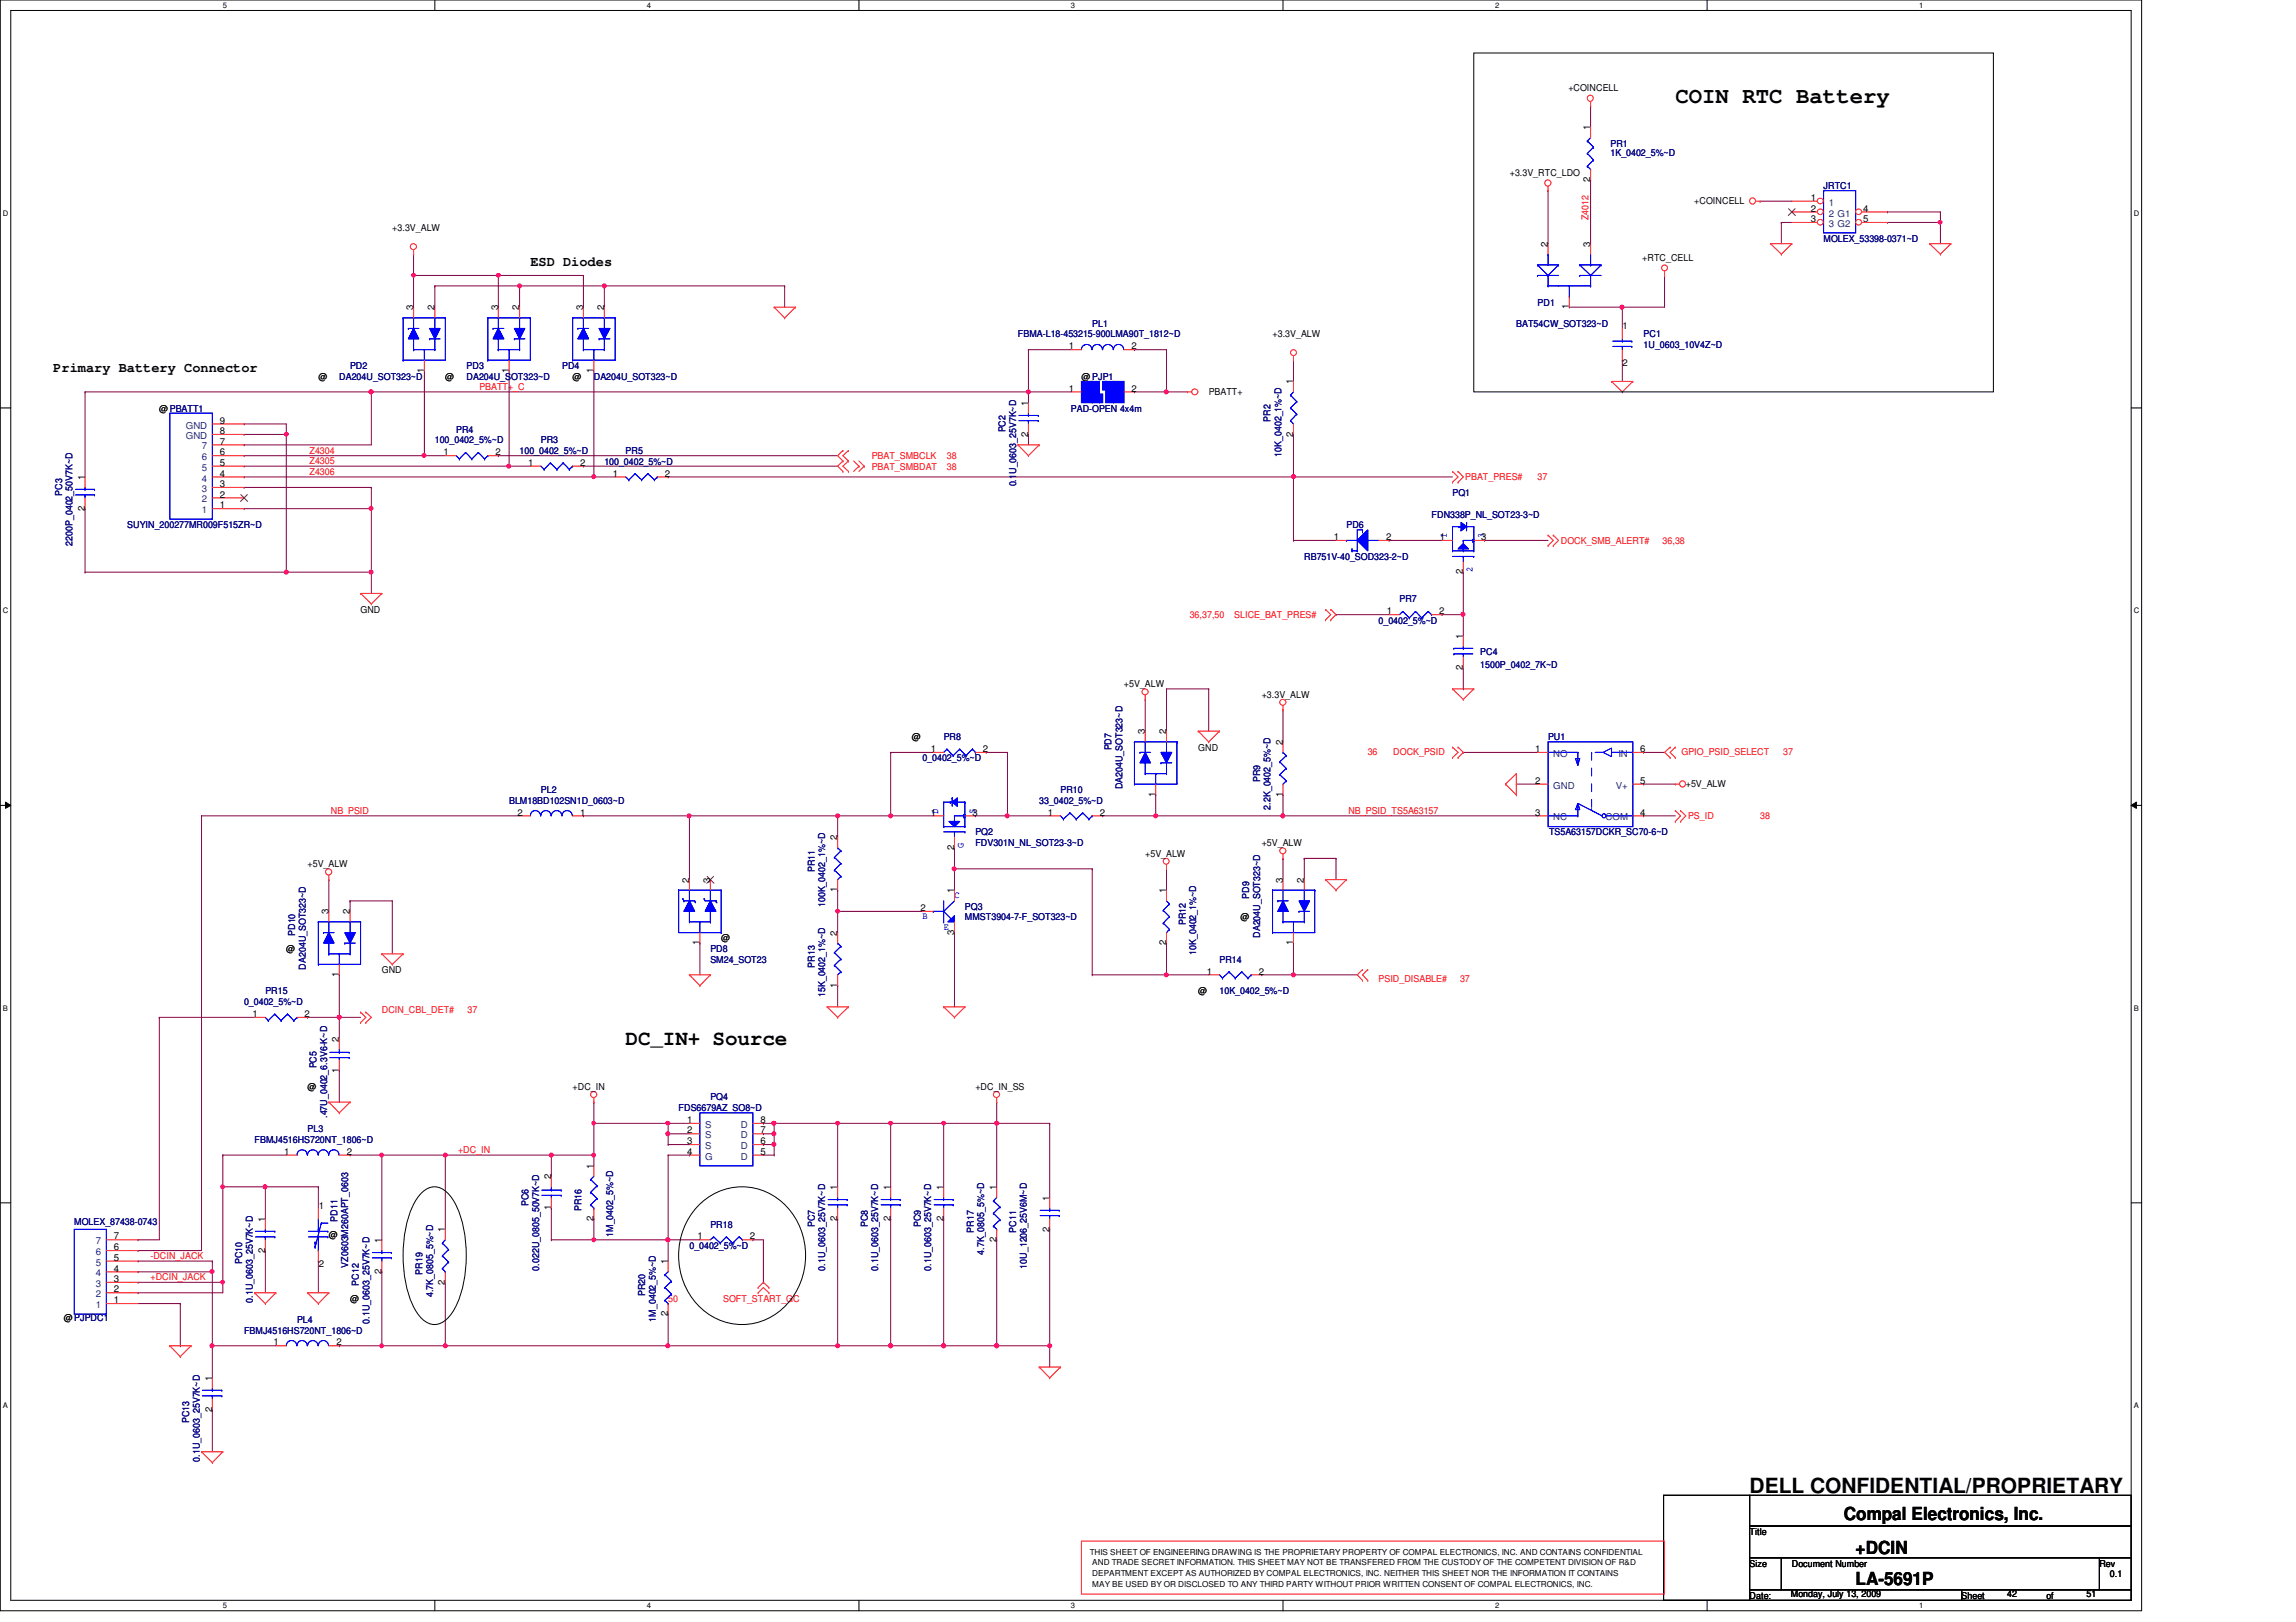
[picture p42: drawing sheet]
<svg xmlns="http://www.w3.org/2000/svg" width="297mm" height="210mm" viewBox="0 0 297 210" stroke-linecap="round" stroke-linejoin="round" font-family="sans-serif">
<defs><g id="words">
<text font-size="2.9" x="216.7" y="13.4">COIN RTC Battery</text>
<g font-size="2.7">
<text x="80.9" y="135.3">DC_IN+ Source</text>
<text x="226.4" y="193.2">DELL CONFIDENTIAL/PROPRIETARY</text>
</g>
<g font-size="2.3">
<text x="238.5" y="196.8">Compal Electronics, Inc.</text>
<text x="240.1" y="201">+DCIN</text>
<text x="240.1" y="205.1">LA-5691P</text>
</g>
<g font-size="1.8">
<text x="68.6" y="34.4">ESD Diodes</text>
<text x="6.9" y="48.1">Primary Battery Connector</text>
</g>
<g font-size="1.2">
<text x="202.9" y="11.8">+COINCELL</text>
<text x="205.7" y="16.8" transform="rotate(-90 205.7 16.8)">1</text>
<text x="195.3" y="22.8">+3.3V_RTC_LDO</text>
<text x="205.7" y="23.6" transform="rotate(-90 205.7 23.6)">2</text>
<text x="50.8" y="29.9">+3.3V_ALW</text>
<text x="219.2" y="26.4">+COINCELL</text>
<text x="234.3" y="26">1</text>
<text x="234.3" y="27.4">2</text>
<text x="234.3" y="28.7">3</text>
<text x="241" y="27.4">4</text>
<text x="241" y="28.7">5</text>
<text x="200.2" y="31.9" transform="rotate(-90 200.2 31.9)">2</text>
<text x="205.7" y="31.9" transform="rotate(-90 205.7 31.9)">3</text>
<text x="212.5" y="33.8">+RTC_CELL</text>
<text x="53.5" y="40.2" transform="rotate(-90 53.5 40.2)">3</text>
<text x="56.2" y="40.2" transform="rotate(-90 56.2 40.2)">2</text>
<text x="64.4" y="40.2" transform="rotate(-90 64.4 40.2)">3</text>
<text x="67.2" y="40.2" transform="rotate(-90 67.2 40.2)">2</text>
<text x="75.4" y="40.2" transform="rotate(-90 75.4 40.2)">3</text>
<text x="78.1" y="40.2" transform="rotate(-90 78.1 40.2)">2</text>
<text x="203" y="40" transform="rotate(-90 203 40)">1</text>
<text x="138.3" y="45.2">1</text>
<text x="146.4" y="45.2">2</text>
<text x="164.6" y="43.6">+3.3V_ALW</text>
<text x="209.9" y="42.6">1</text>
<text x="209.9" y="47.4">2</text>
<text x="20.6" y="53.3">@PBATT1</text>
<text x="41.2" y="49.1">@</text>
<text x="54.9" y="48.3" transform="rotate(-90 54.9 48.3)">1</text>
<text x="57.6" y="49.1">@</text>
<text x="65.8" y="48.3" transform="rotate(-90 65.8 48.3)">1</text>
<text x="74.1" y="49.1">@</text>
<text x="76.8" y="48.3" transform="rotate(-90 76.8 48.3)">1</text>
<text x="133" y="52.5" transform="rotate(-90 133 52.5)">1</text>
<text x="138.3" y="50.7">1</text>
<text x="139.9" y="49.1">@ PJP1</text>
<text x="146.4" y="50.7">2</text>
<text x="156.4" y="51.1">PBATT+</text>
<text x="167.3" y="49.7" transform="rotate(-90 167.3 49.7)">1</text>
<text x="28.4" y="58.9">6</text>
<text x="28.4" y="57.5">7</text>
<text x="28.4" y="56.2">8</text>
<text x="28.4" y="54.8">9</text>
<text x="57.4" y="58.9">1</text>
<text x="64.1" y="58.9">2</text>
<text x="133" y="56.5" transform="rotate(-90 133 56.5)">2</text>
<text x="167.3" y="56.5" transform="rotate(-90 167.3 56.5)">2</text>
<text x="11" y="62.1" transform="rotate(-90 11 62.1)">1</text>
<text x="28.4" y="65.8">1</text>
<text x="28.4" y="63">3</text>
<text x="28.4" y="61.7">4</text>
<text x="28.4" y="60.3">5</text>
<text x="28.4" y="64.4">2</text>
<text x="68.3" y="60.3">1</text>
<text x="75.1" y="60.3">2</text>
<text x="79.3" y="61.7">1</text>
<text x="86" y="61.7">2</text>
<text x="11" y="66.1" transform="rotate(-90 11 66.1)">2</text>
<text x="172.5" y="69.9">1</text>
<text x="179.3" y="69.9">2</text>
<text x="186.3" y="69.9">1</text>
<text x="191.6" y="69.9">3</text>
<text x="189.3" y="74.3" transform="rotate(-90 189.3 74.3)">2</text>
<text x="46.6" y="79.3">GND</text>
<text x="179.4" y="79.5">1</text>
<text x="186.2" y="79.5">2</text>
<text x="189.3" y="82.7" transform="rotate(-90 189.3 82.7)">1</text>
<text x="145.4" y="88.9">+5V_ALW</text>
<text x="189.3" y="86.7" transform="rotate(-90 189.3 86.7)">2</text>
<text x="118" y="95.8">@</text>
<text x="148.1" y="95" transform="rotate(-90 148.1 95)">3</text>
<text x="150.9" y="95" transform="rotate(-90 150.9 95)">2</text>
<text x="163.2" y="90.3">+3.3V_ALW</text>
<text x="120.4" y="97.3">1</text>
<text x="127.2" y="97.3">2</text>
<text x="155" y="97.2">GND</text>
<text x="165.9" y="96.4" transform="rotate(-90 165.9 96.4)">2</text>
<text x="198.6" y="101.4">2</text>
<text x="198.6" y="97.3">1</text>
<text x="212.2" y="101.4">5</text>
<text x="212.2" y="97.3">6</text>
<text x="218.1" y="101.8">+5V_ALW</text>
<text x="67" y="105.5">2</text>
<text x="75.1" y="105.5">1</text>
<text x="120.4" y="105.5">1</text>
<text x="125.8" y="105.5">3</text>
<text x="135.5" y="105.5">1</text>
<text x="142.3" y="105.5">2</text>
<text x="149.5" y="103.1" transform="rotate(-90 149.5 103.1)">1</text>
<text x="165.9" y="103.1" transform="rotate(-90 165.9 103.1)">1</text>
<text x="198.6" y="105.5">3</text>
<text x="212.2" y="105.5">4</text>
<text x="39.8" y="112.2">+5V_ALW</text>
<text x="108.3" y="108.8" transform="rotate(-90 108.3 108.8)">2</text>
<text x="123.4" y="110" transform="rotate(-90 123.4 110)">2</text>
<text x="148.2" y="110.9">+5V_ALW</text>
<text x="163.2" y="109.5">+5V_ALW</text>
<text x="42.5" y="118.3" transform="rotate(-90 42.5 118.3)">3</text>
<text x="45.3" y="118.3" transform="rotate(-90 45.3 118.3)">2</text>
<text x="89.2" y="114.2" transform="rotate(-90 89.2 114.2)">2</text>
<text x="91.9" y="114.2" transform="rotate(-90 91.9 114.2)">3</text>
<text x="108.3" y="115.5" transform="rotate(-90 108.3 115.5)">1</text>
<text x="119.1" y="117.9">2</text>
<text x="123.4" y="115.6" transform="rotate(-90 123.4 115.6)">1</text>
<text x="150.9" y="115.6" transform="rotate(-90 150.9 115.6)">1</text>
<text x="160.5" y="119.1">@</text>
<text x="165.9" y="114.2" transform="rotate(-90 165.9 114.2)">3</text>
<text x="168.7" y="114.2" transform="rotate(-90 168.7 114.2)">2</text>
<text x="37" y="123.2">@</text>
<text x="49.4" y="125.9">GND</text>
<text x="90.5" y="122.3" transform="rotate(-90 90.5 122.3)">1</text>
<text x="93.3" y="121.8">@</text>
<text x="108.3" y="121.1" transform="rotate(-90 108.3 121.1)">2</text>
<text x="123.4" y="120.9" transform="rotate(-90 123.4 120.9)">3</text>
<text x="150.9" y="122.3" transform="rotate(-90 150.9 122.3)">2</text>
<text x="167.3" y="122.3" transform="rotate(-90 167.3 122.3)">1</text>
<text x="32.7" y="131.6">1</text>
<text x="39.4" y="131.6">2</text>
<text x="43.9" y="126.4" transform="rotate(-90 43.9 126.4)">1</text>
<text x="108.3" y="127.8" transform="rotate(-90 108.3 127.8)">1</text>
<text x="155" y="128.7">@</text>
<text x="156.1" y="126.1">1</text>
<text x="162.9" y="126.1">2</text>
<text x="43.9" y="134.8" transform="rotate(-90 43.9 134.8)">2</text>
<text x="39.8" y="141">@</text>
<text x="43.9" y="138.8" transform="rotate(-90 43.9 138.8)">1</text>
<text x="74.1" y="141">+DC_IN</text>
<text x="126.2" y="141">+DC_IN_SS</text>
<text x="36.8" y="149.4">1</text>
<text x="44.9" y="149.4">2</text>
<text x="88.9" y="145.3">1</text>
<text x="88.9" y="146.7">2</text>
<text x="88.9" y="148.1">3</text>
<text x="88.9" y="149.4">4</text>
<text x="98.4" y="145.3">8</text>
<text x="98.4" y="146.7">7</text>
<text x="98.4" y="148.1">6</text>
<text x="98.4" y="149.4">5</text>
<text x="71.3" y="152.6" transform="rotate(-90 71.3 152.6)">2</text>
<text x="76.8" y="151.3" transform="rotate(-90 76.8 151.3)">1</text>
<text x="108.3" y="154" transform="rotate(-90 108.3 154)">1</text>
<text x="115.2" y="154" transform="rotate(-90 115.2 154)">1</text>
<text x="122" y="154" transform="rotate(-90 122 154)">1</text>
<text x="128.9" y="154" transform="rotate(-90 128.9 154)">1</text>
<text x="135.8" y="155.4" transform="rotate(-90 135.8 155.4)">1</text>
<text x="14.7" y="161.8">6</text>
<text x="14.7" y="160.4">7</text>
<text x="34.3" y="158.1" transform="rotate(-90 34.3 158.1)">1</text>
<text x="41.2" y="156.5">1</text>
<text x="42.5" y="160.2">@</text>
<text x="49.4" y="160.9" transform="rotate(-90 49.4 160.9)">1</text>
<text x="57.6" y="159.5" transform="rotate(-90 57.6 159.5)">1</text>
<text x="71.3" y="156.6" transform="rotate(-90 71.3 156.6)">1</text>
<text x="76.8" y="158" transform="rotate(-90 76.8 158)">2</text>
<text x="90.3" y="160.4">1</text>
<text x="97" y="160.4">2</text>
<text x="108.3" y="158" transform="rotate(-90 108.3 158)">2</text>
<text x="115.2" y="158" transform="rotate(-90 115.2 158)">2</text>
<text x="122" y="158" transform="rotate(-90 122 158)">2</text>
<text x="128.9" y="160.7" transform="rotate(-90 128.9 160.7)">2</text>
<text x="135.8" y="159.4" transform="rotate(-90 135.8 159.4)">2</text>
<text x="14.7" y="165.9">3</text>
<text x="14.7" y="164.5">4</text>
<text x="14.7" y="163.2">5</text>
<text x="14.7" y="167.3">2</text>
<text x="34.3" y="162.1" transform="rotate(-90 34.3 162.1)">2</text>
<text x="41.2" y="164">2</text>
<text x="49.4" y="164.8" transform="rotate(-90 49.4 164.8)">2</text>
<text x="57.6" y="166.2" transform="rotate(-90 57.6 166.2)">2</text>
<text x="86.4" y="163.6" transform="rotate(-90 86.4 163.6)">1</text>
<text x="8.3" y="170.9">@PJPDC1</text>
<text x="14.7" y="168.7">1</text>
<text x="45.3" y="168.4">@</text>
<text x="86.4" y="170.3" transform="rotate(-90 86.4 170.3)">2</text>
<text x="27.4" y="178.7" transform="rotate(-90 27.4 178.7)">1</text>
<text x="35.4" y="174.1">1</text>
<text x="43.5" y="174.1">2</text>
<text x="27.4" y="182.7" transform="rotate(-90 27.4 182.7)">2</text>
<text x="226.4" y="198.6">Title</text>
<text x="226.4" y="202.7">Size</text>
<text x="231.8" y="202.7">Document Number</text>
<text x="271.6" y="202.7">Rev</text>
<text x="226.4" y="206.9">Date:</text>
<text x="231.7" y="206.7">Monday, July 13, 2009</text>
<text x="253.8" y="206.9">Sheet</text>
<text x="259.7" y="206.7">42</text>
<text x="264.7" y="206.9">of</text>
<text x="270" y="206.7">51</text>
<text x="273" y="204.1">0.1</text>
</g>
<g font-size="1.2" fill="#000080">
<text x="208.4" y="19">PR1</text>
<text x="208.4" y="20.2">1K_0402_5%~D</text>
<text x="235.9" y="24.4">JRTC1</text>
<text x="235.9" y="31.3">MOLEX_53398-0371~D</text>
<text x="198.9" y="39.5">PD1</text>
<text x="45.3" y="47.8">PD2</text>
<text x="60.4" y="47.8">PD3</text>
<text x="72.7" y="47.8">PD4</text>
<text x="131.7" y="43.6">FBMA-L18-453215-900LMA90T_1812~D</text>
<text x="141.3" y="42.3">PL1</text>
<text x="196.2" y="42.3">BAT54CW_SOT323~D</text>
<text x="212.6" y="43.6">PC1</text>
<text x="212.6" y="45">1U_0603_10V4Z~D</text>
<text x="43.9" y="49.1">DA204U_SOT323~D</text>
<text x="60.4" y="49.1">DA204U_SOT323~D</text>
<text x="76.8" y="49.1">DA204U_SOT323~D</text>
<text x="138.6" y="53.3">PAD-OPEN 4x4m</text>
<text x="56.3" y="57.4">100_0402_5%~D</text>
<text x="59" y="56">PR4</text>
<text x="67.2" y="58.7">100_0402_5%~D</text>
<text x="70" y="57.4">PR3</text>
<text x="80.9" y="58.7">PR5</text>
<text x="130.1" y="56" transform="rotate(-90 130.1 56)">PC2</text>
<text x="164.4" y="54.6" transform="rotate(-90 164.4 54.6)">PR2</text>
<text x="165.8" y="59.1" transform="rotate(-90 165.8 59.1)">10K_0402_1%~D</text>
<text x="8" y="64.2" transform="rotate(-90 8 64.2)">PC3</text>
<text x="78.2" y="60.1">100_0402_5%~D</text>
<text x="131.5" y="62.9" transform="rotate(-90 131.5 62.9)">0.1U_0603_25V7K~D</text>
<text x="187.9" y="64.2">PQ1</text>
<text x="9.4" y="70.6" transform="rotate(-90 9.4 70.6)">2200P_0402_50V7K~D</text>
<text x="16.5" y="68.3">SUYIN_200277MR009F515ZR~D</text>
<text x="174.2" y="68.3">PD6</text>
<text x="185.2" y="67">FDN338P_NL_SOT23-3~D</text>
<text x="168.7" y="72.4">RB751V-40_SOD323-2~D</text>
<text x="181.1" y="77.9">PR7</text>
<text x="178.3" y="80.7">0_0402_5%~D</text>
<text x="191.5" y="84.8">PC4</text>
<text x="191.5" y="86.4">1500P_0402_7K~D</text>
<text x="122.1" y="95.8">PR8</text>
<text x="200.3" y="95.8">PU1</text>
<text x="119.3" y="98.5">0_0402_5%~D</text>
<text x="143.8" y="97.1" transform="rotate(-90 143.8 97.1)">PD7</text>
<text x="163" y="101.2" transform="rotate(-90 163 101.2)">PR9</text>
<text x="65.9" y="104">BLM18BD102SN1D_0603~D</text>
<text x="70" y="102.6">PL2</text>
<text x="134.4" y="104">33_0402_5%~D</text>
<text x="137.2" y="102.6">PR10</text>
<text x="145.2" y="102.2" transform="rotate(-90 145.2 102.2)">DA204U_SOT323~D</text>
<text x="164.4" y="104.8" transform="rotate(-90 164.4 104.8)">2.2K_0402_5%~D</text>
<text x="105.4" y="112.9" transform="rotate(-90 105.4 112.9)">PR11</text>
<text x="126.2" y="108.1">PQ2</text>
<text x="126.2" y="109.5">FDV301N_NL_SOT23-3~D</text>
<text x="200.4" y="108.1">TS5A63157DCKR_SC70-6~D</text>
<text x="106.8" y="117.4" transform="rotate(-90 106.8 117.4)">100K_0402_1%~D</text>
<text x="124.8" y="117.7">PQ3</text>
<text x="124.8" y="119.1">MMST3904-7-F_SOT323~D</text>
<text x="153.4" y="119.7" transform="rotate(-90 153.4 119.7)">PR12</text>
<text x="161.6" y="116.3" transform="rotate(-90 161.6 116.3)">PD9</text>
<text x="38.2" y="121.1" transform="rotate(-90 38.2 121.1)">PD10</text>
<text x="39.6" y="125.5" transform="rotate(-90 39.6 125.5)">DA204U_SOT323~D</text>
<text x="91.9" y="123.2">PD8</text>
<text x="91.9" y="124.6">SM24_SOT23</text>
<text x="105.4" y="125.2" transform="rotate(-90 105.4 125.2)">PR13</text>
<text x="154.8" y="123.6" transform="rotate(-90 154.8 123.6)">10K_0402_1%~D</text>
<text x="157.8" y="124.6">PR14</text>
<text x="163" y="121.4" transform="rotate(-90 163 121.4)">DA204U_SOT323~D</text>
<text x="31.6" y="130">0_0402_5%~D</text>
<text x="34.3" y="128.7">PR15</text>
<text x="106.8" y="129" transform="rotate(-90 106.8 129)">15K_0402_1%~D</text>
<text x="157.8" y="128.7">10K_0402_5%~D</text>
<text x="40.9" y="138.3" transform="rotate(-90 40.9 138.3)">PC5</text>
<text x="87.8" y="143.8">FDS6679AZ_SO8~D</text>
<text x="91.9" y="142.4">PQ4</text>
<text x="32.9" y="147.9">FBMJ4516HS720NT_1806~D</text>
<text x="39.8" y="146.5">PL3</text>
<text x="42.3" y="144.7" transform="rotate(-90 42.3 144.7)">.47U_0402_6.3V6-K~D</text>
<text x="9.6" y="158.6">MOLEX_87438-0743</text>
<text x="43.7" y="158.1" transform="rotate(-90 43.7 158.1)">PD11</text>
<text x="68.4" y="156.1" transform="rotate(-90 68.4 156.1)">PC6</text>
<text x="75.2" y="156.8" transform="rotate(-90 75.2 156.8)">PR16</text>
<text x="79.3" y="160.1" transform="rotate(-90 79.3 160.1)">1M_0402_5%~D</text>
<text x="89.2" y="161.6">0_0402_5%~D</text>
<text x="91.9" y="158.9">PR18</text>
<text x="105.4" y="158.8" transform="rotate(-90 105.4 158.8)">PC7</text>
<text x="112.3" y="158.8" transform="rotate(-90 112.3 158.8)">PC8</text>
<text x="119.1" y="158.8" transform="rotate(-90 119.1 158.8)">PC9</text>
<text x="126" y="159.5" transform="rotate(-90 126 159.5)">PR17</text>
<text x="131.5" y="159.5" transform="rotate(-90 131.5 159.5)">PC11</text>
<text x="31.3" y="163.6" transform="rotate(-90 31.3 163.6)">PC10</text>
<text x="45" y="164" transform="rotate(-90 45 164)">VZ0603M260APT_0603</text>
<text x="46.4" y="166.4" transform="rotate(-90 46.4 166.4)">PC12</text>
<text x="54.6" y="165" transform="rotate(-90 54.6 165)">PR19</text>
<text x="56" y="167.9" transform="rotate(-90 56 167.9)">4.7K_0805_5%~D</text>
<text x="69.8" y="164.4" transform="rotate(-90 69.8 164.4)">0.022U_0805_50V7K~D</text>
<text x="83.5" y="167.7" transform="rotate(-90 83.5 167.7)">PR20</text>
<text x="106.8" y="164.4" transform="rotate(-90 106.8 164.4)">0.1U_0603_25V7K~D</text>
<text x="113.6" y="164.4" transform="rotate(-90 113.6 164.4)">0.1U_0603_25V7K~D</text>
<text x="120.5" y="164.4" transform="rotate(-90 120.5 164.4)">0.1U_0603_25V7K~D</text>
<text x="127.3" y="162.4" transform="rotate(-90 127.3 162.4)">4.7K_0805_5%~D</text>
<text x="132.8" y="164.2" transform="rotate(-90 132.8 164.2)">10U_1206_25V6M~D</text>
<text x="31.6" y="172.6">FBMJ4516HS720NT_1806~D</text>
<text x="32.7" y="168.6" transform="rotate(-90 32.7 168.6)">0.1U_0603_25V7K~D</text>
<text x="38.4" y="171.2">PL4</text>
<text x="47.8" y="171.3" transform="rotate(-90 47.8 171.3)">0.1U_0603_25V7K~D</text>
<text x="84.8" y="171" transform="rotate(-90 84.8 171)">1M_0402_5%~D</text>
<text x="24.5" y="184.2" transform="rotate(-90 24.5 184.2)">PC13</text>
<text x="25.9" y="189.1" transform="rotate(-90 25.9 189.1)">0.1U_0603_25V7K~D</text>
</g>
<g font-size="1.2" fill="#f00">
<text x="205.5" y="28.5" transform="rotate(-90 205.5 28.5)">Z4012</text>
<text x="62" y="50.5">PBATT+_C</text>
<text x="40" y="58.7">Z4304</text>
<text x="112.8" y="59.4">PBAT_SMBCLK</text>
<text x="122.5" y="59.4">38</text>
<text x="40" y="60.1">Z4305</text>
<text x="40" y="61.5">Z4306</text>
<text x="112.8" y="60.8">PBAT_SMBDAT</text>
<text x="122.5" y="60.8">38</text>
<text x="189.6" y="62.1">PBAT_PRES#</text>
<text x="198.9" y="62.1">37</text>
<text x="201.9" y="70.4">DOCK_SMB_ALERT#</text>
<text x="215.1" y="70.4">36,38</text>
<text x="153.9" y="80">36,37,50</text>
<text x="159.7" y="80">SLICE_BAT_PRES#</text>
<text x="176.9" y="97.7">36</text>
<text x="180.3" y="97.7">DOCK_PSID</text>
<text x="217.5" y="97.7">GPIO_PSID_SELECT</text>
<text x="230.7" y="97.7">37</text>
<text x="42.8" y="105.3">NB_PSID</text>
<text x="174.5" y="105.3">NB_PSID_TS5A63157</text>
<text x="218.4" y="106">PS_ID</text>
<text x="227.7" y="106">38</text>
<text x="49.4" y="131.1">DCIN_CBL_DET#</text>
<text x="60.5" y="131.1">37</text>
<text x="178.3" y="127">PSID_DISABLE#</text>
<text x="188.9" y="127">37</text>
<text x="59.3" y="149.2">+DC_IN</text>
<text x="19.5" y="165.7">+DCIN_JACK</text>
<text x="19.5" y="162.9">-DCIN_JACK</text>
<text x="86.4" y="168.4">50</text>
<text x="93.6" y="168.4">SOFT_START_GC</text>
</g>
<g font-size="1.2" fill="#004080">
<text x="236.6" y="26.6">1</text>
<text x="236.6" y="28">2 G1</text>
<text x="236.6" y="29.4">3 G2</text>
<text x="24" y="56.8">GND</text>
<text x="24" y="55.5">GND</text>
<text x="26.1" y="59.6">6</text>
<text x="26.1" y="58.2">7</text>
<text x="26.1" y="63.7">3</text>
<text x="26.1" y="62.3">4</text>
<text x="26.1" y="60.9">5</text>
<text x="26.1" y="65">2</text>
<text x="26.1" y="66.4">1</text>
<text x="201" y="98">NO</text>
<text x="209.4" y="98">IN</text>
<text x="201" y="106.2">NC</text>
<text x="201" y="102.1">GND</text>
<text x="207.7" y="106.2">COM</text>
<text x="209" y="102.1">V+</text>
<text x="91.2" y="146">S</text>
<text x="91.2" y="147.3">S</text>
<text x="91.2" y="148.7">S</text>
<text x="95.8" y="146">D</text>
<text x="95.8" y="147.3">D</text>
<text x="95.8" y="148.7">D</text>
<text x="91.2" y="150.1">G</text>
<text x="95.8" y="150.1">D</text>
<text x="12.4" y="161">7</text>
<text x="12.4" y="166.5">3</text>
<text x="12.4" y="165.2">4</text>
<text x="12.4" y="163.8">5</text>
<text x="12.4" y="167.9">2</text>
<text x="12.4" y="162.4">6</text>
<text x="12.4" y="169.3">1</text>
</g>
<g font-size="1.2" fill="#00f">
<text x="187.2" y="69.7" transform="rotate(-90 187.2 69.7)">1</text>
<text x="192" y="69.7" transform="rotate(-90 192 69.7)">3</text>
<text x="190.5" y="74" transform="rotate(-90 190.5 74)">2</text>
<text x="121.4" y="105.3" transform="rotate(-90 121.4 105.3)">D</text>
<text x="126.1" y="105.3" transform="rotate(-90 126.1 105.3)">S</text>
<text x="124.7" y="109.7" transform="rotate(-90 124.7 109.7)">G</text>
<text x="119.3" y="119">B</text>
<text x="123.5" y="116.2">C</text>
<text x="122.1" y="120.3">E</text>
</g>
<g font-size="1.1">
<text x="141" y="201.2">THIS SHEET OF ENGINEERING DRAWING IS THE PROPRIETARY PROPERTY OF COMPAL ELECTRONICS, INC. AND CONTAINS CONFIDENTIAL</text>
<text x="141.3" y="202.6">AND TRADE SECRET INFORMATION. THIS SHEET MAY NOT BE TRANSFERED FROM THE CUSTODY OF THE COMPETENT DIVISION OF R&amp;D</text>
<text x="141.3" y="204">DEPARTMENT EXCEPT AS AUTHORIZED BY COMPAL ELECTRONICS, INC. NEITHER THIS SHEET NOR THE INFORMATION IT CONTAINS</text>
<text x="141.3" y="205.3">MAY BE USED BY OR DISCLOSED TO ANY THIRD PARTY WITHOUT PRIOR WRITTEN CONSENT OF COMPAL ELECTRONICS, INC.</text>
</g>
<g font-size="1">
<text x="28.8" y="1">5</text>
<text x="83.7" y="1">4</text>
<text x="138.6" y="1">3</text>
<text x="193.4" y="1">2</text>
<text x="248.3" y="1">1</text>
<text x=".4" y="27.9">D</text>
<text x="276.1" y="27.9">D</text>
<text x=".4" y="79.4">C</text>
<text x="276.1" y="79.4">C</text>
<text x=".4" y="130.8">B</text>
<text x="276.1" y="130.8">B</text>
<text x=".4" y="182.2">A</text>
<text x="276.1" y="182.2">A</text>
<text x="28.8" y="208.1">5</text>
<text x="83.7" y="208.1">4</text>
<text x="138.6" y="208.1">3</text>
<text x="193.4" y="208.1">2</text>
<text x="248.3" y="208.1">1</text>
</g>
</g></defs>
<path d="M0 0h277.1v208.4h-277.1zM1.4 1.4h274.3v205.7h-274.3z" fill="none" stroke="#000" stroke-width=".13"/>
<g fill="#fff">
<path d="M28.8 .1h.6v1.1h-.6z"/>
<path d="M28.8 207.2h.6v1.1h-.6z"/>
</g>
<path d="M56.3 0v1.4M56.3 207.1v1.3" fill="none" stroke="#000" stroke-width=".13"/>
<g fill="#fff">
<path d="M83.7 .1h.5v1.1h-.5z"/>
<path d="M83.7 207.2h.5v1.1h-.5z"/>
</g>
<path d="M111.1 0v1.4M111.1 207.1v1.3" fill="none" stroke="#000" stroke-width=".13"/>
<g fill="#fff">
<path d="M138.6 .1h.5v1.1h-.5z"/>
<path d="M138.6 207.2h.5v1.1h-.5z"/>
</g>
<path d="M166 0v1.4M166 207.1v1.3" fill="none" stroke="#000" stroke-width=".13"/>
<g fill="#fff">
<path d="M193.4 .1h.6v1.1h-.6z"/>
<path d="M193.4 207.2h.6v1.1h-.6z"/>
</g>
<path d="M220.8 0v1.4M220.8 207.1v1.3" fill="none" stroke="#000" stroke-width=".13"/>
<g fill="#fff">
<path d="M248.3 .1h.5v1.1h-.5z"/>
<path d="M248.3 207.2h.5v1.1h-.5z"/>
<path d="M.4 27.1h.7v1.1h-.7z"/>
<path d="M276.1 27.1h.7v1.1h-.7z"/>
<path d="M.4 78.5h.7v1.1h-.7z"/>
<path d="M276.1 78.5h.7v1.1h-.7z"/>
</g>
<path d="M0 52.8h1.4M275.7 52.8h1.4" fill="none" stroke="#000" stroke-width=".13"/>
<g fill="#fff">
<path d="M.4 129.9h.6v1.1h-.6z"/>
<path d="M276.1 129.9h.6v1.1h-.6z"/>
</g>
<path d="M0 104.2h1.4M.7 103.8l.7 .4-.7 .4zM275.7 104.2l.7-.4v.8zM275.7 104.2h1.4" fill="none" stroke="#000" stroke-width=".13"/>
<path d="M.7 103.8l.7 .4-.7 .4zM275.7 104.2l.7-.4v.8z" fill="#000"/>
<g fill="#fff">
<path d="M.4 181.4h.6v1.1h-.6z"/>
<path d="M276.1 181.4h.6v1.1h-.6z"/>
</g>
<path d="M0 155.7h1.4M275.7 155.7h1.4" fill="none" stroke="#000" stroke-width=".13"/>
<g fill="none" stroke="#800040" stroke-width=".13">
<path d="M167.3 61.7h.1M167.3 69.9h.1M167.3 61.7v8.2M167.3 69.9h5.5M172.8 79.5h.1M172.8 79.5h6.9M179.7 69.9h.1M179.7 69.9h6.9M186.6 79.5h.1M189.3 74h.1M189.3 74v5.5h-2.7M192.1 69.9h.1"/>
<path d="M192.1 69.9h8.2M39.8 131.7h.1M39.8 131.7h4.1M43.9 131.7h.1M43.9 131.7v2.7M86.4 148.1h.1M86.4 148.1h2.8"/>
</g>
<circle cx="43.9" cy="131.6" r=".25" fill="#f0f"/>
<circle cx="43.9" cy="131.6" r=".25" fill="none" stroke="#f0f" stroke-width=".13"/>
<path d="M43.9 138.5h.1M43.9 138.5v4.1M17.9 164.6h.1M17.9 164.6h9.6M27.5 164.6h.1M27.5 164.6v9.6" fill="none" stroke="#800040" stroke-width=".13"/>
<circle cx="27.4" cy="164.6" r=".26" fill="#f0f"/>
<circle cx="27.4" cy="164.6" r=".26" fill="none" stroke="#f0f" stroke-width=".13"/>
<g fill="none" stroke="#800040" stroke-width=".13">
<path d="M251 27.4h.1M251 27.4v1.4M11 50.7h37M31.6 54.9h.1M31.6 56.2h.1M31.6 54.9h5.4v1.3M31.6 56.2h5.4M37 56.2h.1M48 50.7h.1M167.3 46.6h.1M167.3 46.6v2.8M127.6 97.4h.1"/>
<path d="M127.6 97.4h2.7M86.4 146.7h.1M86.4 149.5h.1M86.4 145.4h.1M86.4 146.7h2.8M86.4 149.5h2.8M86.4 146.7v1.4M86.4 149.5v10.9M86.4 145.4h2.8M89.2 149.5h.1M98.8 149.5h1.4M100.2 149.5h.1"/>
<path d="M100.2 148.1h.1M100.2 148.1v1.4M17.9 168.7h5.4M23.3 168.7h.1M23.3 174.2h.1M23.3 168.7v5.5M86.4 160.4h.1M86.4 160.4h4.1"/>
</g>
<circle cx="86.4" cy="146.7" r=".26" fill="#f0f"/>
<circle cx="86.4" cy="146.7" r=".26" fill="none" stroke="#f0f" stroke-width=".13"/>
<path d="M86.4 145.4h.1M86.4 145.4v1.3M97.4 160.4h.1M97.4 160.4h1.4v5.5M98.8 165.9h.1" fill="none" stroke="#800040" stroke-width=".13"/>
<circle cx="86.4" cy="145.3" r=".25" fill="#f0f"/>
<circle cx="86.4" cy="145.3" r=".25" fill="none" stroke="#f0f" stroke-width=".13"/>
<path d="M76.8 145.4h.1M76.8 145.4h9.6M76.8 145.4v4.1" fill="none" stroke="#800040" stroke-width=".13"/>
<path d="M76.6 145.2h.4v.1v.2l-.2 .1-.2-.1z" fill-rule="evenodd" fill="#f0f"/>
<path d="M76.6 145.2h.4v.1v.2l-.2 .1-.2-.1z" fill="none" stroke="#f0f" stroke-width=".13"/>
<path d="M227.7 26h.1M227.7 26h4.1M230.5 28.8h.1M230.5 28.8h1.3M244.2 28.8h.1M244.2 28.8h6.8" fill="none" stroke="#800040" stroke-width=".13"/>
<circle cx="251" cy="28.8" r=".25" fill="#f0f"/>
<circle cx="251" cy="28.8" r=".25" fill="none" stroke="#f0f" stroke-width=".13"/>
<path d="M230.5 28.8h.1M230.5 28.8v2.7M244.2 27.4h.1M244.2 27.4h6.8M251 28.8h.1M251 28.8v2.7M189.3 79.5h.1M189.3 79.5v2.8" fill="none" stroke="#800040" stroke-width=".13"/>
<circle cx="189.3" cy="79.5" r=".26" fill="#f0f"/>
<circle cx="189.3" cy="79.5" r=".26" fill="none" stroke="#f0f" stroke-width=".13"/>
<path d="M31.6 65.8h.1M31.6 65.8h16.4" fill="none" stroke="#800040" stroke-width=".13"/>
<circle cx="48" cy="65.8" r=".26" fill="#f0f"/>
<circle cx="48" cy="65.8" r=".26" fill="none" stroke="#f0f" stroke-width=".13"/>
<g fill="none" stroke="#800040" stroke-width=".13">
<path d="M48 65.8h.1M48 65.8v8.2M189.3 89.2h.1M189.3 86.4v2.8M49.4 149.5h.1M49.4 149.5h8.2M57.6 149.5h.1M57.6 149.5v9.6M76.8 142.6h.1M76.8 142.6v2.8M49.4 174.2h.1M49.4 174.2h8.2"/>
<path d="M57.6 174.2h.1M57.6 165.9v8.3"/>
</g>
<path d="M49.2 174l.2-.1 .2 .1-.1 .3-.1 .1-.2-.1z" fill-rule="evenodd" fill="#f0f"/>
<path d="M49.2 174l.2-.1 .2 .1-.1 .3-.1 .1-.2-.1z" fill="none" stroke="#f0f" stroke-width=".13"/>
<path d="M166 105.6h.1M166 105.6h32.9M17.9 160.4h.1M17.9 160.4h2.7" fill="none" stroke="#800040" stroke-width=".13"/>
<path d="M165.8 105.4l.1-.1 .3 .1-.1 .4h-.2h-.1z" fill-rule="evenodd" fill="#f0f"/>
<path d="M165.8 105.4l.1-.1 .3 .1-.1 .4h-.2h-.1z" fill="none" stroke="#f0f" stroke-width=".13"/>
<path d="M115.2 97.4h.1M115.2 97.4h5.5M115.2 97.4v8.2M115.2 105.6h.1M115.2 105.6h5.5" fill="none" stroke="#800040" stroke-width=".13"/>
<circle cx="115.2" cy="105.6" r=".26" fill="#f0f"/>
<circle cx="115.2" cy="105.6" r=".26" fill="none" stroke="#f0f" stroke-width=".13"/>
<path d="M133 45.3h.1M133 45.3h5.6M133 45.3v5.4M150.9 50.7h.1M150.9 50.7h2.7M196.2 101.5h.1M196.2 101.5h2.7" fill="none" stroke="#800040" stroke-width=".13"/>
<circle cx="150.9" cy="50.7" r=".26" fill="#f0f"/>
<circle cx="150.9" cy="50.7" r=".26" fill="none" stroke="#f0f" stroke-width=".13"/>
<path d="M130.3 97.4h.1M130.3 97.4v8.2M130.3 105.6h.1M130.3 105.6h5.5" fill="none" stroke="#800040" stroke-width=".13"/>
<circle cx="130.3" cy="105.6" r=".26" fill="#f0f"/>
<circle cx="130.3" cy="105.6" r=".26" fill="none" stroke="#f0f" stroke-width=".13"/>
<path d="M108.4 105.6h.1M108.4 105.6h6.8" fill="none" stroke="#800040" stroke-width=".13"/>
<circle cx="108.4" cy="105.6" r=".26" fill="#f0f"/>
<circle cx="108.4" cy="105.6" r=".26" fill="none" stroke="#f0f" stroke-width=".13"/>
<path d="M167.3 126.2h.1M167.3 126.2h8.3" fill="none" stroke="#800040" stroke-width=".13"/>
<circle cx="167.3" cy="126.2" r=".26" fill="#f0f"/>
<circle cx="167.3" cy="126.2" r=".26" fill="none" stroke="#f0f" stroke-width=".13"/>
<path d="M142.7 105.6h.1M142.7 105.6h23.3M149.5 105.6h.1M41.2 153.6h.1M41.2 153.6v2.7" fill="none" stroke="#800040" stroke-width=".13"/>
<path d="M165.8 105.4l.1-.1 .3 .1-.1 .4h-.2h-.1z" fill-rule="evenodd" fill="#f0f"/>
<path d="M165.8 105.4l.1-.1 .3 .1-.1 .4h-.2h-.1z" fill="none" stroke="#f0f" stroke-width=".13"/>
<circle cx="149.5" cy="105.6" r=".26" fill="#f0f"/>
<circle cx="149.5" cy="105.6" r=".26" fill="none" stroke="#f0f" stroke-width=".13"/>
<path d="M108.4 115.2h.1M108.4 117.9h.1M108.4 115.2v2.7M108.4 117.9h10.9M126.2 105.6h.1M126.2 105.6h4.1M163.2 126.2h.1M163.2 126.2h4.1" fill="none" stroke="#800040" stroke-width=".13"/>
<circle cx="108.4" cy="117.9" r=".25" fill="#f0f"/>
<circle cx="108.4" cy="117.9" r=".25" fill="none" stroke="#f0f" stroke-width=".13"/>
<path d="M123.5 112.4h.1M123.5 112.4v2.8M141.3 126.2h.1M141.3 126.2h15.1M150.9 122h.1M150.9 126.2h.1M150.9 122v4.2" fill="none" stroke="#800040" stroke-width=".13"/>
<circle cx="150.9" cy="126.2" r=".26" fill="#f0f"/>
<circle cx="150.9" cy="126.2" r=".26" fill="none" stroke="#f0f" stroke-width=".13"/>
<path d="M123.5 112.4h.1M123.5 112.4h17.8M141.3 112.4h.1M141.3 112.4v13.8" fill="none" stroke="#800040" stroke-width=".13"/>
<circle cx="123.4" cy="112.4" r=".26" fill="#f0f"/>
<circle cx="123.4" cy="112.4" r=".26" fill="none" stroke="#f0f" stroke-width=".13"/>
<g fill="none" stroke="#800040" stroke-width=".13">
<path d="M48 50.7h.1M48 50.7h85M146.8 45.3h.1M146.8 45.3h4.1M150.9 45.3h.1M150.9 45.3v5.4M189.3 97.4h.1M189.3 97.4h9.6M123.5 109.7h.1M123.5 109.7v2.7M150.9 112.4h.1M150.9 112.4v2.8"/>
<path d="M212.6 105.6h.1M212.6 105.6h4.1M27.5 174.2h.1M27.5 174.2v4.1M41.2 163.2h.1M41.2 163.2v4.1"/>
</g>
<circle cx="133" cy="50.7" r=".26" fill="#f0f"/>
<circle cx="133" cy="50.7" r=".26" fill="none" stroke="#f0f" stroke-width=".13"/>
<circle cx="48" cy="50.7" r=".26" fill="#f0f"/>
<circle cx="48" cy="50.7" r=".26" fill="none" stroke="#f0f" stroke-width=".13"/>
<path d="M53.5 35.6h.1M53.5 35.6v4.2M67.2 37h.1M67.2 37h11M31.6 57.6h.1M31.6 57.6h16.4M54.9 59h.1M54.9 59h2.7M167.3 56.2h.1M167.3 56.2v5.5" fill="none" stroke="#800040" stroke-width=".13"/>
<circle cx="67.2" cy="37" r=".26" fill="#f0f"/>
<circle cx="67.2" cy="37" r=".26" fill="none" stroke="#f0f" stroke-width=".13"/>
<path d="M64.5 35.6h.1M64.5 35.6h11M37 56.2h.1M37 56.2v17.8M167.3 61.7h.1M167.3 61.7h20.6" fill="none" stroke="#800040" stroke-width=".13"/>
<circle cx="37" cy="56.2" r=".25" fill="#f0f"/>
<circle cx="37" cy="56.2" r=".25" fill="none" stroke="#f0f" stroke-width=".13"/>
<path d="M48 50.7h.1M48 50.7v6.9M31.6 63.1h.1M31.6 63.1h16.4" fill="none" stroke="#800040" stroke-width=".13"/>
<circle cx="48" cy="50.7" r=".26" fill="#f0f"/>
<circle cx="48" cy="50.7" r=".26" fill="none" stroke="#f0f" stroke-width=".13"/>
<g fill="none" stroke="#800040" stroke-width=".13">
<path d="M56.3 37h.1M56.3 37v2.8M75.5 35.6h.1M75.5 35.6v4.2M78.2 37h.1M78.2 37h23.3M11 50.7h.1M11 50.7v11M64.5 59h.1M64.5 59h43.9M133 56.2h.1M133 56.2v1.4"/>
<path d="M11 65.8h.1M11 74h.1M11 65.8v8.2M11 74h26M65.9 60.3h.1M65.9 60.3h2.7"/>
</g>
<circle cx="78.2" cy="37" r=".26" fill="#f0f"/>
<circle cx="78.2" cy="37" r=".26" fill="none" stroke="#f0f" stroke-width=".13"/>
<path d="M67.2 37h.1M67.2 37v2.8M76.8 61.7h.1M76.8 61.7h2.8" fill="none" stroke="#800040" stroke-width=".13"/>
<path d="M76.6 61.5l.2-.1 .2 .1v.4h-.2h-.2z" fill-rule="evenodd" fill="#f0f"/>
<path d="M76.6 61.5l.2-.1 .2 .1v.4h-.2h-.2z" fill="none" stroke="#f0f" stroke-width=".13"/>
<path d="M86.4 61.7h.1M86.4 61.7h80.9" fill="none" stroke="#800040" stroke-width=".13"/>
<circle cx="167.3" cy="61.7" r=".26" fill="#f0f"/>
<circle cx="167.3" cy="61.7" r=".26" fill="none" stroke="#f0f" stroke-width=".13"/>
<path d="M64.5 35.6h.1M64.5 35.6v4.2M37 74h.1M37 74h11M75.5 60.3h.1M75.5 60.3h32.9" fill="none" stroke="#800040" stroke-width=".13"/>
<circle cx="48" cy="74" r=".26" fill="#f0f"/>
<circle cx="48" cy="74" r=".26" fill="none" stroke="#f0f" stroke-width=".13"/>
<circle cx="37" cy="74" r=".26" fill="#f0f"/>
<circle cx="37" cy="74" r=".26" fill="none" stroke="#f0f" stroke-width=".13"/>
<path d="M53.5 35.6h.1M53.5 35.6h11" fill="none" stroke="#800040" stroke-width=".13"/>
<circle cx="64.5" cy="35.6" r=".25" fill="#f0f"/>
<circle cx="64.5" cy="35.6" r=".25" fill="none" stroke="#f0f" stroke-width=".13"/>
<circle cx="53.5" cy="35.6" r=".25" fill="#f0f"/>
<circle cx="53.5" cy="35.6" r=".25" fill="none" stroke="#f0f" stroke-width=".13"/>
<g fill="none" stroke="#800040" stroke-width=".13">
<path d="M53.5 32.9h.1M53.5 32.9v2.7M56.3 37h.1M56.3 37h10.9M78.2 37h.1M78.2 37v2.8M101.5 37h.1M101.5 37v2.8M133 50.7h.1M133 50.7h5.6M133 50.7v1.4M48 74h.1"/>
<path d="M48 74v2.8M148.2 90.5h.1M148.2 90.5v4.1M150.9 89.2h.1M150.9 89.2v5.4M150.9 89.2h5.5M156.4 89.2h.1M156.4 89.2v5.4M166 91.9h.1M166 91.9v4.1M42.5 113.8h.1M42.5 113.8v4.1"/>
<path d="M45.3 116.6h.1M45.3 116.6v1.3M45.3 116.6h5.5M50.8 116.6h.1M50.8 116.6v6.8M108.4 105.6h.1M108.4 117.9h.1M108.4 105.6v2.7M108.4 117.9v2.8M108.4 127.6h.1M108.4 127.6v2.7M115.2 145.4h.1"/>
<path d="M115.2 145.4h6.9"/>
</g>
<circle cx="122.1" cy="145.3" r=".25" fill="#f0f"/>
<circle cx="122.1" cy="145.3" r=".25" fill="none" stroke="#f0f" stroke-width=".13"/>
<circle cx="115.2" cy="145.3" r=".25" fill="#f0f"/>
<circle cx="115.2" cy="145.3" r=".25" fill="none" stroke="#f0f" stroke-width=".13"/>
<path d="M108.4 145.4h.1M108.4 145.4h6.8" fill="none" stroke="#800040" stroke-width=".13"/>
<circle cx="108.4" cy="145.3" r=".25" fill="#f0f"/>
<circle cx="108.4" cy="145.3" r=".25" fill="none" stroke="#f0f" stroke-width=".13"/>
<path d="M28.8 149.5h.1M28.8 149.5h8.2M100.2 145.4h.1M100.2 145.4h8.2" fill="none" stroke="#800040" stroke-width=".13"/>
<circle cx="100.1" cy="145.3" r=".25" fill="#f0f"/>
<circle cx="100.1" cy="145.3" r=".25" fill="none" stroke="#f0f" stroke-width=".13"/>
<path d="M98.8 145.4h.1M98.8 145.4h1.4M100.2 146.7h.1M100.2 146.7v1.4" fill="none" stroke="#800040" stroke-width=".13"/>
<circle cx="100.1" cy="148.1" r=".26" fill="#f0f"/>
<circle cx="100.1" cy="148.1" r=".26" fill="none" stroke="#f0f" stroke-width=".13"/>
<path d="M98.8 148.1h.1M98.8 148.1h1.4M57.6 174.2h.1M57.6 174.2h28.8" fill="none" stroke="#800040" stroke-width=".13"/>
<circle cx="57.6" cy="174.2" r=".26" fill="#f0f"/>
<circle cx="57.6" cy="174.2" r=".26" fill="none" stroke="#f0f" stroke-width=".13"/>
<path d="M100.2 145.4h.1M100.2 145.4v1.3" fill="none" stroke="#800040" stroke-width=".13"/>
<circle cx="100.1" cy="145.3" r=".25" fill="#f0f"/>
<circle cx="100.1" cy="145.3" r=".25" fill="none" stroke="#f0f" stroke-width=".13"/>
<path d="M122.1 145.4h.1M122.1 145.4h13.7M128.9 145.4h.1" fill="none" stroke="#800040" stroke-width=".13"/>
<circle cx="128.9" cy="145.3" r=".25" fill="#f0f"/>
<circle cx="128.9" cy="145.3" r=".25" fill="none" stroke="#f0f" stroke-width=".13"/>
<g fill="none" stroke="#800040" stroke-width=".13">
<path d="M26.1 105.6h.1M26.1 105.6h41.1M71.3 149.5h.1M71.3 149.5h5.5M76.8 157.7h.1M76.8 157.7v2.7h-5.5M128.9 142.6h.1M128.9 142.6v2.8M135.8 145.4h.1M135.8 159.1h.1M135.8 145.4v9.6M135.8 159.1v15.1"/>
<path d="M71.3 160.4h.1"/>
</g>
<path d="M76.6 149.3l.2-.1 .2 .1v.4h-.2h-.2z" fill-rule="evenodd" fill="#f0f"/>
<path d="M76.6 149.3l.2-.1 .2 .1v.4h-.2h-.2z" fill="none" stroke="#f0f" stroke-width=".13"/>
<circle cx="71.3" cy="149.5" r=".26" fill="#f0f"/>
<circle cx="71.3" cy="149.5" r=".26" fill="none" stroke="#f0f" stroke-width=".13"/>
<path d="M76.8 149.5h.1M76.8 149.5v1.4M98.8 146.7h.1M98.8 146.7h1.4M135.8 174.2h.1M135.8 174.2v2.7" fill="none" stroke="#800040" stroke-width=".13"/>
<circle cx="100.1" cy="146.7" r=".26" fill="#f0f"/>
<circle cx="100.1" cy="146.7" r=".26" fill="none" stroke="#f0f" stroke-width=".13"/>
<path d="M108.4 157.7h.1M108.4 157.7v16.5M128.9 174.2h.1M128.9 174.2h6.9" fill="none" stroke="#800040" stroke-width=".13"/>
<circle cx="135.8" cy="174.2" r=".26" fill="#f0f"/>
<circle cx="135.8" cy="174.2" r=".26" fill="none" stroke="#f0f" stroke-width=".13"/>
<circle cx="128.9" cy="174.2" r=".26" fill="#f0f"/>
<circle cx="128.9" cy="174.2" r=".26" fill="none" stroke="#f0f" stroke-width=".13"/>
<path d="M108.4 145.4h.1M108.4 145.4v8.2M115.2 145.4h.1M115.2 145.4v8.2M128.9 145.4h.1M128.9 145.4v8.2" fill="none" stroke="#800040" stroke-width=".13"/>
<circle cx="128.9" cy="145.3" r=".25" fill="#f0f"/>
<circle cx="128.9" cy="145.3" r=".25" fill="none" stroke="#f0f" stroke-width=".13"/>
<path d="M71.3 156.3h.1M71.3 156.3v4.1M115.2 157.7h.1M115.2 157.7v16.5" fill="none" stroke="#800040" stroke-width=".13"/>
<circle cx="115.2" cy="174.2" r=".26" fill="#f0f"/>
<circle cx="115.2" cy="174.2" r=".26" fill="none" stroke="#f0f" stroke-width=".13"/>
<path d="M122.1 145.4h.1M122.1 145.4v8.2M86.4 170.1h.1M86.4 160.4h.1M86.4 160.4v2.8M86.4 170.1v4.1" fill="none" stroke="#800040" stroke-width=".13"/>
<circle cx="86.4" cy="160.4" r=".26" fill="#f0f"/>
<circle cx="86.4" cy="160.4" r=".26" fill="none" stroke="#f0f" stroke-width=".13"/>
<path d="M122.1 157.7h.1M122.1 157.7v16.5M76.8 160.4h.1M76.8 160.4h9.6" fill="none" stroke="#800040" stroke-width=".13"/>
<circle cx="86.4" cy="160.4" r=".26" fill="#f0f"/>
<circle cx="86.4" cy="160.4" r=".26" fill="none" stroke="#f0f" stroke-width=".13"/>
<path d="M76.6 160.3l.2-.1 .2 .1v.3l-.2 .1-.2-.1z" fill-rule="evenodd" fill="#f0f"/>
<path d="M76.6 160.3l.2-.1 .2 .1v.3l-.2 .1-.2-.1z" fill="none" stroke="#f0f" stroke-width=".13"/>
<path d="M89.2 105.6h.1M89.2 105.6v8.2M71.3 149.5h.1M71.3 149.5v2.7M122.1 174.2h.1M128.9 160.4h.1M128.9 160.4v13.8h-6.8" fill="none" stroke="#800040" stroke-width=".13"/>
<circle cx="128.9" cy="174.2" r=".26" fill="#f0f"/>
<circle cx="128.9" cy="174.2" r=".26" fill="none" stroke="#f0f" stroke-width=".13"/>
<circle cx="122.1" cy="174.2" r=".26" fill="#f0f"/>
<circle cx="122.1" cy="174.2" r=".26" fill="none" stroke="#f0f" stroke-width=".13"/>
<path d="M108.4 174.2h.1M108.4 174.2h6.8" fill="none" stroke="#800040" stroke-width=".13"/>
<circle cx="108.4" cy="174.2" r=".26" fill="#f0f"/>
<circle cx="108.4" cy="174.2" r=".26" fill="none" stroke="#f0f" stroke-width=".13"/>
<path d="M86.4 174.2h.1M86.4 174.2h22" fill="none" stroke="#800040" stroke-width=".13"/>
<circle cx="86.4" cy="174.2" r=".26" fill="#f0f"/>
<circle cx="86.4" cy="174.2" r=".26" fill="none" stroke="#f0f" stroke-width=".13"/>
<g fill="none" stroke="#800040" stroke-width=".13">
<path d="M26.1 105.6h.1M26.1 105.6v56.2M149.5 102.9h.1M149.5 102.9v2.7M166 111.1h.1M166 111.1v2.7M168.7 111.1h.1M168.7 111.1v2.7M168.7 111.1h4.1M172.8 111.1h.1M172.8 111.1v2.7M212.6 101.5h.1"/>
<path d="M212.6 101.5h4.1M167.3 122h.1M167.3 122v4.2M28.8 149.5h.1M28.8 149.5v4.1M34.3 153.6h.1M34.3 153.6h6.9M57.6 149.5h.1M57.6 149.5h13.7M27.5 182.4h.1M27.5 182.4v5.5"/>
</g>
<circle cx="57.6" cy="149.5" r=".26" fill="#f0f"/>
<circle cx="57.6" cy="149.5" r=".26" fill="none" stroke="#f0f" stroke-width=".13"/>
<path d="M49.4 149.5h.1M49.4 149.5v10.9" fill="none" stroke="#800040" stroke-width=".13"/>
<path d="M49.2 149.3l.2-.1 .2 .1-.1 .4h-.1h-.2z" fill-rule="evenodd" fill="#f0f"/>
<path d="M49.2 149.3l.2-.1 .2 .1-.1 .4h-.1h-.2z" fill="none" stroke="#f0f" stroke-width=".13"/>
<g fill="none" stroke="#800040" stroke-width=".13">
<path d="M212.6 97.4h.1M212.6 97.4h2.7M75.5 105.6h.1M75.5 105.6h32.9M89.2 105.6h.1M166 102.9h.1M166 102.9v2.7M90.5 122h.1M90.5 122v4.2M45.3 149.5h.1M45.3 149.5h4.1M43.9 174.2h.1"/>
<path d="M49.4 164.6h.1M49.4 164.6v9.6h-5.5"/>
</g>
<circle cx="89.1" cy="105.6" r=".26" fill="#f0f"/>
<circle cx="89.1" cy="105.6" r=".26" fill="none" stroke="#f0f" stroke-width=".13"/>
<path d="M123.5 120.7h.1M123.5 120.7v9.6M115.2 174.2h.1M115.2 174.2h6.9" fill="none" stroke="#800040" stroke-width=".13"/>
<circle cx="122.1" cy="174.2" r=".26" fill="#f0f"/>
<circle cx="122.1" cy="174.2" r=".26" fill="none" stroke="#f0f" stroke-width=".13"/>
<circle cx="115.2" cy="174.2" r=".26" fill="#f0f"/>
<circle cx="115.2" cy="174.2" r=".26" fill="none" stroke="#f0f" stroke-width=".13"/>
<path d="M43.9 126.2h.1M43.9 126.2v5.5" fill="none" stroke="#800040" stroke-width=".13"/>
<circle cx="43.9" cy="131.6" r=".25" fill="#f0f"/>
<circle cx="43.9" cy="131.6" r=".25" fill="none" stroke="#f0f" stroke-width=".13"/>
<path d="M146.8 50.7h.1M146.8 50.7h4.1M43.9 131.7h.1M43.9 131.7h2.7M27.5 174.2h.1M27.5 174.2h8.2" fill="none" stroke="#800040" stroke-width=".13"/>
<circle cx="27.4" cy="174.2" r=".26" fill="#f0f"/>
<circle cx="27.4" cy="174.2" r=".26" fill="none" stroke="#f0f" stroke-width=".13"/>
<path d="M20.6 131.7h.1M20.6 131.7v28.7M17.9 165.9h.1M17.9 165.9h10.9M28.8 165.9h.1M28.8 165.9v1.4" fill="none" stroke="#800040" stroke-width=".13"/>
<path d="M28.6 165.8h.4v.1v.2l-.2 .1-.2-.1z" fill-rule="evenodd" fill="#f0f"/>
<path d="M28.6 165.8h.4v.1v.2l-.2 .1-.2-.1z" fill="none" stroke="#f0f" stroke-width=".13"/>
<path d="M205.8 13.7h.1M205.8 13.7v2.7M209.9 39.8h.1M209.9 39.8h5.4M20.6 131.7h.1M20.6 131.7h12.3M17.9 163.2h.1M17.9 167.3h.1M17.9 163.2h9.6M17.9 167.3h10.9M27.5 163.2h.1M27.5 163.2v1.4" fill="none" stroke="#800040" stroke-width=".13"/>
<circle cx="209.8" cy="39.8" r=".26" fill="#f0f"/>
<circle cx="209.8" cy="39.8" r=".26" fill="none" stroke="#f0f" stroke-width=".13"/>
<g fill="none" stroke="#800040" stroke-width=".13">
<path d="M200.3 24.7h.1M200.3 24.7v6.8M203 39.8h.1M203 39.8h6.9M205.8 23.3h.1M205.8 23.3v8.2M209.9 39.8h.1M209.9 39.8v2.7M215.3 35.6h.1M215.3 35.6v4.2M209.9 46.6h.1M209.9 46.6v2.8"/>
<path d="M34.3 153.6h.1M34.3 153.6v4.1M34.3 161.8h.1M34.3 161.8v5.5"/>
</g>
<circle cx="34.3" cy="153.6" r=".26" fill="#f0f"/>
<circle cx="34.3" cy="153.6" r=".26" fill="none" stroke="#f0f" stroke-width=".13"/>
<path d="M28.8 153.6h.1M28.8 153.6h5.5M28.8 153.6v12.3" fill="none" stroke="#800040" stroke-width=".13"/>
<path d="M28.6 153.4l.2-.1 .2 .1v.4h-.2h-.2z" fill-rule="evenodd" fill="#f0f"/>
<path d="M28.6 153.4l.2-.1 .2 .1v.4h-.2h-.2z" fill="none" stroke="#f0f" stroke-width=".13"/>
<path d="M54.9 59h.1M54.9 48v11M48 63.1h.1M48 63.1v2.7M17.9 161.8h.1M17.9 161.8h8.2" fill="none" stroke="#800040" stroke-width=".13"/>
<circle cx="54.9" cy="58.9" r=".26" fill="#f0f"/>
<circle cx="54.9" cy="58.9" r=".26" fill="none" stroke="#f0f" stroke-width=".13"/>
<path d="M31.6 59h.1M31.6 59h23.3M65.9 48v12.3M65.9 60.3h.1" fill="none" stroke="#800040" stroke-width=".13"/>
<circle cx="65.8" cy="60.3" r=".26" fill="#f0f"/>
<circle cx="65.8" cy="60.3" r=".26" fill="none" stroke="#f0f" stroke-width=".13"/>
<path d="M76.8 48v13.7M31.6 60.3h.1M31.6 61.7h.1M31.6 60.3h34.3M31.6 61.7h45.2M76.8 61.7h.1" fill="none" stroke="#800040" stroke-width=".13"/>
<g fill="none" stroke="#f00" stroke-width=".13">
<path d="M205.8 13.7h.1M205.8 13.2v.5M53.5 32.9h.1M53.5 32.3v.6M100.2 39.8h.1M100.2 39.8h2.7M100.2 39.8l1.3 1.3M102.9 39.8h.1M102.9 39.8l-1.4 1.3M200.3 24.7h.1M200.3 24.1v.6M215.3 35.6h.1"/>
<path d="M215.3 35.1v.5M227.2 26h.5M227.7 26h.1M229.1 31.5h.1M229.1 31.5h2.7M229.1 31.5l1.4 1.4M230.5 32.9h.1M231.8 31.5h.1M231.8 31.5l-1.3 1.4M249.6 31.5h.1M249.6 31.5h2.8M249.6 31.5l1.4 1.4"/>
<path d="M251 32.9h.1M252.4 31.5h.1M252.4 31.5l-1.4 1.4M101.5 41.1h.1M109 59.6h.1M109 58.3h.1M109 59.6l-.6 .7 .6 .7M109 58.3l-.6 .7 .6 .6M109.8 59.6h.1M109.8 58.3h.1M109.8 59.6l-.8 .7 .8 .7M109.8 58.3l-.8 .7 .8 .6"/>
<path d="M110.4 59.6l.7 .7M111.1 59.6l.7 .7M131.7 57.6h.1M131.7 57.6h2.7M131.7 57.6l1.3 1.4M133 59h.1M134.4 57.6h.1M134.4 57.6l-1.4 1.4M153.6 50.7h.1M153.6 50.7h.6M167.3 46.6h.1M167.3 46.1v.5"/>
<path d="M208.5 49.4h.1M208.5 49.4h2.7M208.5 49.4l1.4 1.3M209.9 50.7h.1M209.9 42.5v1.4M209.9 45.3v1.3M211.2 49.4h.1M211.2 49.4l-1.3 1.3M46.6 76.8h.1M46.6 76.8h2.8M46.6 76.8l1.4 1.3M48 78.1h.1"/>
<path d="M49.4 76.8h.1M49.4 76.8l-1.4 1.3M109 61h.1M109.8 61h.1M111.1 60.3h.1M111.1 60.3l-.7 .7M111.8 60.3h.1M111.8 60.3l-.7 .7M171.5 78.9h.1M171.5 78.9l.7 .6-.7 .7M172.2 78.9h.1M172.2 78.9l.6 .6-.6 .7"/>
<path d="M187.9 61h.1M187.9 62.4h.1M187.9 61l.7 .7-.7 .7M188.6 61h.1M188.6 62.4h.1M188.6 61l.7 .7-.7 .7M200.3 69.3h.1M200.3 70.6h.1M200.3 69.3l.7 .6-.7 .7M201 69.3h.1M201 70.6h.1M201 69.3l.6 .6-.6 .7"/>
<path d="M148.2 90.5h.1M148.2 90v.5M155 94.6h.1M155 94.6h2.8M155 94.6l1.4 1.4M156.4 96h.1M157.8 94.6h.1M157.8 94.6l-1.4 1.4M166 91.9h.1M166 91.3v.6M166 96v1.4M171.5 80.2h.1"/>
<path d="M172.2 80.2h.1M187.9 89.2h.1M187.9 98h.1M187.9 96.7h.1M187.9 89.2h2.8M187.9 89.2l1.4 1.3M187.9 96.7l.7 .7-.7 .6M188.6 96.7h.1M188.6 98h.1M188.6 96.7l.7 .7-.7 .6M189.3 90.5h.1M190.7 89.2h.1"/>
<path d="M190.7 89.2l-1.4 1.3M216.1 96.7h.1M216.1 98h.1M216.1 96.7l-.8 .7 .8 .6M216.7 98h.1M216.7 96.7h.1M216.7 96.7l-.6 .7 .6 .6M42.5 113.8h.1M42.5 113.3v.5M150.9 112.4h.1M150.9 111.9v.5M166 111.1h.1"/>
<path d="M166 101.5v1.4M166 110.5v.6M171.5 113.8h.1M171.5 113.8h2.7M171.5 113.8l1.3 1.4M172.8 115.2h.1M174.2 113.8h.1M174.2 113.8l-1.4 1.4M194.8 101.5h.1M194.8 101.5l1.4 1.4M196.2 102.9h.1M196.2 100.1h.1"/>
<path d="M196.2 100.1v2.8M196.2 100.1l-1.4 1.4M216.7 101.5h.1M216.7 104.9h.1M216.7 106.3h.1M216.7 101.5h.6M216.7 104.9l.7 .7-.7 .7M217.4 104.9h.1M217.4 106.3h.1M217.4 104.9l.7 .7-.7 .7M46.6 132.3h.1M46.6 131h.1"/>
<path d="M46.6 131l.7 .7-.7 .6M47.3 132.3h.1M47.3 131h.1M47.3 131l.7 .7-.7 .6M49.4 123.4h.1M49.4 123.4h2.8M49.4 123.4l1.4 1.4M50.8 124.8h.1M52.2 123.4h.1M52.2 123.4l-1.4 1.4M89.2 126.2h.1M89.2 126.2h2.7"/>
<path d="M89.2 126.2l1.3 1.4M90.5 127.6h.1M91.9 126.2h.1M91.9 126.2l-1.4 1.4M107 130.3h.1M107 130.3h2.8M107 130.3l1.4 1.4M108.4 131.7h.1M109.8 130.3h.1M109.8 130.3l-1.4 1.4M122.1 130.3h.1M122.1 130.3h2.7"/>
<path d="M122.1 130.3l1.4 1.4M123.5 131.7h.1M124.8 130.3h.1M124.8 130.3l-1.3 1.4M156.4 126.2h1.4M161.9 126.2h1.3M176.3 126.9h.1M176.3 125.5h.1M176.3 125.5l-.7 .7 .7 .7M176.9 125.5h.1M176.9 126.9h.1M176.9 125.5l-.6 .7 .6 .7"/>
<path d="M42.5 142.6h.1M42.5 142.6h2.8M42.5 142.6l1.4 1.4M43.9 144h.1M45.3 142.6h.1M45.3 142.6l-1.4 1.4M76.8 142.6h.1M76.8 142.1v.5M89.2 145.4h1.3M89.2 146.7h1.3M89.2 148.1h1.3M89.2 149.5h1.3"/>
<path d="M97.4 145.4h1.4M97.4 146.7h1.4M97.4 148.1h1.4M97.4 149.5h1.4M128.9 142.6h.1M128.9 142.1v.5M22 174.2h.1M22 174.2h2.7M22 174.2l1.3 1.4M23.3 175.6h.1M24.7 174.2h.1M24.7 174.2l-1.4 1.4"/>
<path d="M27.5 178.3v1.4M32.9 167.3h.1M32.9 167.3h2.8M32.9 167.3l1.4 1.4M34.3 168.7h.1M35.7 167.3h.1M35.7 167.3l-1.4 1.4M39.8 167.3h.1M39.8 167.3h2.7M39.8 167.3l1.4 1.4M41.2 168.7h.1M42.5 167.3h.1"/>
<path d="M42.5 167.3l-1.3 1.4M86.4 163.2v1.4M86.4 168.7v1.4M98.1 166.6h.1M98.1 167.3h.1M98.1 166.6l.7-.7 .7 .7M98.1 167.3l.7-.7 .7 .7M99.5 166.6h.1M99.5 167.3h.1M134.4 176.9h.1M134.4 176.9h2.8M134.4 176.9l1.4 1.4"/>
<path d="M135.8 178.3h.1M137.2 176.9h.1M137.2 176.9l-1.4 1.4M26.1 187.9h.1M26.1 187.9h2.7M26.1 187.9l1.4 1.4M27.5 189.3h.1M27.5 181v1.4M28.8 187.9h.1M28.8 187.9l-1.3 1.4M139.9 199.4h75.4v6.9h-75.4z"/>
<circle cx="205.7" cy="12.7" r=".39"/>
<circle cx="53.5" cy="31.9" r=".39"/>
<circle cx="200.3" cy="23.7" r=".4"/>
<circle cx="215.3" cy="34.7" r=".38"/>
<circle cx="226.7" cy="26" r=".39"/>
<circle cx="154.6" cy="50.7" r=".39"/>
<circle cx="167.3" cy="45.6" r=".38"/>
<circle cx="148.2" cy="89.5" r=".39"/>
<circle cx="166" cy="90.9" r=".39"/>
<circle cx="42.5" cy="112.8" r=".4"/>
<circle cx="150.9" cy="111.5" r=".38"/>
<circle cx="166" cy="110.1" r=".39"/>
<circle cx="217.7" cy="101.4" r=".39"/>
<circle cx="76.8" cy="141.6" r=".39"/>
<circle cx="128.9" cy="141.6" r=".39"/>
</g>
<path d="M190.7 6.9h67.2v43.8h-67.2zM54.5 154.4a2.2 2.2 0 0 1 3.4 0 10.1 10.1 0 0 1 2.2 5.5 16.4 16.4 0 0 1-1.2 9.3 3.6 3.6 0 0 1-2.7 2.2 2.84 2.84 0 0 1-2.2-1.4 14.7 14.7 0 0 1-1.8-8.8 12.6 12.6 0 0 1 1.8-6.2zM90.2 156.2a7.9 7.9 0 0 1 12.9 1.8 9.3 9.3 0 0 1-3.9 12.7 8 8 0 0 1-10.8-4.8 9.5 9.5 0 0 1 1.8-9.7zM215.2 193.5h11.2v13.6h-11.2zM226.4 193.5h49.3v4h-49.3zM226.4 197.5h49.3v4.1h-49.3zM226.4 201.6h4.1v4.1h-4.1zM226.4 205.7h27.4v1.4h-27.4zM230.5 201.6h41.1v4.1h-41.1zM253.8 205.7h21.9v1.4h-21.9zM271.6 201.6h4.1v4.1h-4.1z" fill="none" stroke="#000" stroke-width=".13"/>
<g fill="none" stroke="#00f" stroke-width=".13">
<path d="M208.7 44.8h2.4M208.7 44.2h2.4M209.9 44.2h.1M209.9 44.8h.1M209.9 43.9v.3M209.9 44.8v.5M211.1 44.8h.1M211.1 44.2h.1M165.6 98.6h.1M165.6 98.6l.8 .8M166 97.4h.1M166 97.4l.4 .4"/>
<path d="M166.4 99.4h.1M166.4 97.8h.1M166.4 99.4l-.8 .8M166.4 97.8l-.8 .8M165.6 100.2h.1M165.6 100.2l.8 .8M166.4 101h.1M166.4 101l-.4 .5M157.8 126.2l.4 .4M158.2 126.6h.1M159 125.8h.1M159 125.8l-.8 .8"/>
<path d="M159 125.8l.8 .8M159.8 126.6h.1M160.7 125.8h.1M160.7 125.8l-.9 .8M160.7 125.8l.8 .8M161.5 126.6h.1M161.9 126.2h.1M161.9 126.2l-.4 .4M90.5 144h6.9v6.9h-6.9zM26.2 179.9h2.5M27.5 179.9h.1M27.5 179.7v.2"/>
<path d="M28.7 179.9h.1M86 165h.1M86 166.6h.1M86 168.3h.1M86 165l.9 .8M86 166.6l.9 .9M86 168.3l.4 .4M86.4 168.7h.1M86.4 164.6l-.4 .4M86.9 165.8h.1M86.9 167.5h.1M86.9 165.8l-.9 .8"/>
<path d="M86.9 167.5l-.9 .8M26.2 180.6h2.5M27.5 180.6h.1M27.5 180.6v.4M28.7 180.6h.1"/>
</g>
<path d="M139.9 49.4h1.4v2.7h-1.4z" fill-rule="evenodd" fill="#00f"/>
<path d="M139.9 49.4h1.4v2.7h-1.4z" fill="none" stroke="#00f" stroke-width=".13"/>
<path d="M144.1 49.4h1.3v2.7h-1.3z" fill-rule="evenodd" fill="#00f"/>
<path d="M144.1 49.4h1.3v2.7h-1.3z" fill="none" stroke="#00f" stroke-width=".13"/>
<path d="M141.3 49.4h.9v2.7h-.9z" fill-rule="evenodd" fill="#00f"/>
<path d="M141.3 49.4h.9v2.7h-.9z" fill="none" stroke="#00f" stroke-width=".13"/>
<path d="M142.2 51h.5v1.1h-.5z" fill-rule="evenodd" fill="#00f"/>
<path d="M142.2 51h.5v1.1h-.5z" fill="none" stroke="#00f" stroke-width=".13"/>
<path d="M142.7 49.4h.4v1.1h-.4z" fill-rule="evenodd" fill="#00f"/>
<path d="M142.7 49.4h.4v1.1h-.4z" fill="none" stroke="#00f" stroke-width=".13"/>
<path d="M143.1 49.4h1v2.7h-1z" fill-rule="evenodd" fill="#00f"/>
<path d="M143.1 49.4h1v2.7h-1z" fill="none" stroke="#00f" stroke-width=".13"/>
<path d="M139.9 49.4h1.4v2.7h-1.4z" fill-rule="evenodd" fill="#00f"/>
<path d="M139.9 49.4h1.4v2.7h-1.4z" fill="none" stroke="#00f" stroke-width=".13"/>
<path d="M144.1 49.4h1.3v2.7h-1.3z" fill-rule="evenodd" fill="#00f"/>
<path d="M144.1 49.4h1.3v2.7h-1.3z" fill="none" stroke="#00f" stroke-width=".13"/>
<path d="M141.3 49.4h.9v2.7h-.9z" fill-rule="evenodd" fill="#00f"/>
<path d="M141.3 49.4h.9v2.7h-.9z" fill="none" stroke="#00f" stroke-width=".13"/>
<path d="M142.2 51h.5v1.1h-.5z" fill-rule="evenodd" fill="#00f"/>
<path d="M142.2 51h.5v1.1h-.5z" fill="none" stroke="#00f" stroke-width=".13"/>
<path d="M142.7 49.4h.4v1.1h-.4z" fill-rule="evenodd" fill="#00f"/>
<path d="M142.7 49.4h.4v1.1h-.4z" fill="none" stroke="#00f" stroke-width=".13"/>
<path d="M143.1 49.4h1v2.7h-1z" fill-rule="evenodd" fill="#00f"/>
<g fill="none" stroke="#00f" stroke-width=".13">
<path d="M139.9 45.3a.68 .68 0 0 1 .7-.7 .68 .68 0 0 1 .7 .7M141.3 45.3a.66 .66 0 0 1 .7-.7 .66 .66 0 0 1 .6 .7M142.7 45.3a.68 .68 0 0 1 .6-.7 .68 .68 0 0 1 .7 .7M143.1 49.4h1v2.7h-1zM144.1 45.3a.66 .66 0 0 1 .6-.7 .66 .66 0 0 1 .7 .7M57.2 160.9h.1M57.2 162.5h.1M57.2 164.2h.1M57.2 160.9l.8 .8M57.2 162.5l.8 .8M57.2 164.2l.4 .4M57.6 164.6h.1"/>
<path d="M57.6 160.4l-.4 .5M58 161.7h.1M58 163.3h.1M58 161.7l-.8 .8M58 163.3l-.8 .9"/>
</g>
<path d="M138.6 50.7h1.3M138.6 45.3h1.3M145.4 50.7h1.4M145.4 45.3h1.4M57.6 159.1v1.3M57.6 164.6v1.3" fill="none" stroke="#f00" stroke-width=".13"/>
<path d="M122.6 119.3l.9-.8v.8z" fill-rule="evenodd" fill="#00f"/>
<path d="M120.7 117.9h.1M120.7 117.9h1.4M122.1 117.9h.1M122.1 119.3h.1M122.1 117.9l1 1M122.1 116.6v2.7M122.6 119.3l.9-.8v.8zM123.1 118.9h.1M123.5 116.6l-1.4 1.3" fill="none" stroke="#00f" stroke-width=".13"/>
<path d="M122.6 119.3l.9-.8v.8z" fill-rule="evenodd" fill="#00f"/>
<path d="M120.7 117.9h.1M120.7 117.9h1.4M122.1 117.9h.1M122.1 119.3h.1M122.1 117.9l1 1M122.1 116.6v2.7M122.6 119.3l.9-.8v.8zM123.1 118.9h.1M123.5 116.6l-1.4 1.3" fill="none" stroke="#00f" stroke-width=".13"/>
<path d="M119.3 117.9h1.4M123.5 115.2v1.4M123.5 119.3v1.4" fill="none" stroke="#f00" stroke-width=".13"/>
<path d="M122.8 106.3h1.4l-.7 .7z" fill="#00f"/>
<path d="M122.8 106.3h1.4l-.7 .7z" fill="none" stroke="#00f" stroke-width=".13"/>
<path d="M123.2 103.8l.7-.5v1.1z" fill="#00f"/>
<g fill="none" stroke="#00f" stroke-width=".13">
<path d="M122.1 107h.1M122.1 103.8h.1M122.1 103.8v3.2M122.1 107h2.7M122.1 107.7h2.7M122.1 103.8h1.1M122.9 103.8h.1M123.2 103.8l.7-.5v1.1zM123.2 103.3h.1M123.2 103.3v1.1M123.5 105.6h.1M123.5 106.3h.1"/>
<path d="M123.5 107.7h.1M123.5 105.6h1.3M123.5 105.6v.7M123.5 107.7v.6M123.9 103.8h.1M123.9 103.8h.9M124.7 105.7h.1M124.7 105.5h.1M124.7 105.5v.2M124.8 107h.1M124.8 105.6h.1M124.8 107.7h.1"/>
<path d="M124.8 103.8h.1M124.8 105.5h.1M124.8 103.8v3.2"/>
</g>
<path d="M122.8 106.3h1.4l-.7 .7z" fill="#00f"/>
<path d="M122.8 106.3h1.4l-.7 .7z" fill="none" stroke="#00f" stroke-width=".13"/>
<path d="M123.2 103.8l.7-.5v1.1z" fill="#00f"/>
<g fill="none" stroke="#00f" stroke-width=".13">
<path d="M131.8 54.4h2.5M131.8 53.8h2.5M133 53.8h.1M133 54.4h.1M133 53.5v.3M133 54.4v.5M134.3 54.4h.1M134.3 53.8h.1M122.1 107h.1M122.1 103.8h.1M122.1 103.8v3.2M122.1 107h2.7"/>
<path d="M122.1 107.7h2.7M122.1 103.8h1.1M122.9 103.8h.1M123.2 103.8l.7-.5v1.1zM123.2 103.3h.1M123.2 103.3v1.1M123.5 105.6h.1M123.5 106.3h.1M123.5 107.7h.1M123.5 105.6h1.3M123.5 105.6v.7M123.5 107.7v.6"/>
<path d="M123.9 103.8h.1M123.9 103.8h.9M124.7 105.7h.1M124.7 105.5h.1M124.7 105.5v.2M124.8 107h.1M124.8 105.6h.1M124.8 107.7h.1M124.8 103.8h.1M124.8 105.5h.1M124.8 103.8v3.2M37 174.2a.68 .68 0 0 1 .7-.7 .68 .68 0 0 1 .7 .7"/>
<path d="M38.4 174.2a.66 .66 0 0 1 .7-.7 .66 .66 0 0 1 .6 .7M39.8 174.2a.68 .68 0 0 1 .7-.7 .68 .68 0 0 1 .6 .7M41.2 174.2a.66 .66 0 0 1 .6-.7 .66 .66 0 0 1 .7 .7"/>
</g>
<path d="M133 52.1v1.4M133 54.9v1.3M120.7 105.6h1.4M123.5 108.3v1.4M124.8 105.6h1.4M35.7 174.2h1.3M42.5 174.2h1.4" fill="none" stroke="#f00" stroke-width=".13"/>
<path d="M89.2 116.6l.7 1.3h-1.4z" fill="#00f"/>
<g fill="none" stroke="#00f" stroke-width=".13">
<path d="M87.8 115.2h.1M87.8 115.2v5.5h5.5M87.8 115.2h5.5M89.2 116.6l.7 1.3h-1.4zM89.2 119.3h.1M89.2 116.6h.1M89.2 115.2v1.4M89.2 117.9v1.4M89.2 119.3h1.3M90.5 119.3h.1M90.5 119.3v1.4M91.9 116.6h.1"/>
<path d="M91.9 115.2v1.4M93.3 115.2h.1M93.3 115.2v5.5M93.3 120.7h.1"/>
</g>
<path d="M91.9 116.6l.7 1.3h-1.4z" fill="#00f"/>
<g fill="none" stroke="#00f" stroke-width=".13">
<path d="M88.3 116.3h.1M88.3 116.3l.2 .3M88.5 116.6h.1M88.5 116.6h1.4M89.9 116.6h.1M89.9 116.6l.1 .2M90.5 119.3h1.4M91.1 116.3h.1M91.1 116.3l.1 .3h1.4M91.9 116.6l.7 1.3h-1.4zM91.9 119.3h.1M91.9 117.9v1.4"/>
<path d="M92.6 116.6h.1M92.6 116.6l.1 .2"/>
</g>
<path d="M89.2 116.6l.7 1.3h-1.4z" fill="#00f"/>
<g fill="none" stroke="#00f" stroke-width=".13">
<path d="M87.8 115.2h.1M87.8 115.2v5.5h5.5M87.8 115.2h5.5M89.2 116.6l.7 1.3h-1.4zM89.2 119.3h.1M89.2 116.6h.1M89.2 115.2v1.4M89.2 117.9v1.4M89.2 119.3h1.3M90.5 119.3h.1M90.5 119.3v1.4M91.9 116.6h.1"/>
<path d="M91.9 115.2v1.4M93.3 115.2h.1M93.3 115.2v5.5M93.3 120.7h.1"/>
</g>
<path d="M91.9 116.6l.7 1.3h-1.4z" fill="#00f"/>
<g fill="none" stroke="#00f" stroke-width=".13">
<path d="M205.4 18.2h.1M205.4 19.9h.1M205.4 18.2l.8 .8M205.4 19.9l.8 .8M205.8 17.8l-.4 .4M206.2 19h.1M206.2 19l-.8 .9M205.4 21.5h.1M205.4 21.5l.4 .4M205.8 21.9h.1M206.2 20.7h.1M206.2 20.7l-.8 .8"/>
<path d="M88.3 116.3h.1M88.3 116.3l.2 .3M88.5 116.6h.1M88.5 116.6h1.4M89.9 116.6h.1M89.9 116.6l.1 .2M90.5 119.3h1.4M91.1 116.3h.1M91.1 116.3l.1 .3h1.4M91.9 116.6l.7 1.3h-1.4zM91.9 119.3h.1M91.9 117.9v1.4"/>
<path d="M92.6 116.6h.1M92.6 116.6l.1 .2M76.4 152.7h.1M76.4 154.3h.1M76.4 155.9h.1M76.4 152.7l.9 .8M76.4 154.3l.9 .8M76.4 155.9l.4 .4M76.8 156.3h.1M76.8 152.2l-.4 .5M77.3 153.5h.1M77.3 155.1h.1"/>
<path d="M77.3 153.5l-.9 .8M77.3 155.1l-.9 .8M134.6 157.3h2.4M134.6 156.6h2.4M135.8 156.6h.1M135.8 157.3h.1M135.8 156.3v.3M135.8 157.3v.4M137 157.3h.1M137 156.6h.1"/>
</g>
<path d="M205.8 16.4v1.4M205.8 21.9v1.4M89.2 113.8v1.4M91.9 113.8v1.4M90.5 120.7v1.3M76.8 150.9v1.3M76.8 156.3v1.4M135.8 155v1.3M135.8 157.7v1.4" fill="none" stroke="#f00" stroke-width=".13"/>
<path d="M91.5 113.4l.9 .9M92.3 113.4l-.9 .9" fill="none" stroke="#804000" stroke-width=".13"/>
<path d="M77.5 42.5h1.4l-.7 1.4z" fill="#00f"/>
<g fill="none" stroke="#00f" stroke-width=".13">
<path d="M74.1 41.1h.1M74.1 46.6h.1M74.1 41.1v5.5M74.1 41.1h5.5M75.5 42.5h.1M75.5 41.1v1.4M76.8 45.3h.1M76.8 45.3v1.3M76.8 45.3h1.4M77.5 42.5h1.4l-.7 1.4zM78.2 45.3h.1M78.2 42.5h.1"/>
<path d="M78.2 41.1v1.4M78.2 43.9v1.4M79.6 41.1h.1M79.6 41.1v5.5h-5.5"/>
</g>
<path d="M75.5 42.5l.7 1.4h-1.4z" fill="#00f"/>
<path d="M74.8 42.5h.1M74.8 42.5h1.4M75.5 42.5l.7 1.4h-1.4zM75.5 45.3h.1M75.5 43.9v1.4M75.5 45.3h1.3M77.5 43.9h.1M77.5 43.9h1.4" fill="none" stroke="#00f" stroke-width=".13"/>
<path d="M77.5 42.5h1.4l-.7 1.4z" fill="#00f"/>
<g fill="none" stroke="#00f" stroke-width=".13">
<path d="M74.1 41.1h.1M74.1 46.6h.1M74.1 41.1v5.5M74.1 41.1h5.5M75.5 42.5h.1M75.5 41.1v1.4M76.8 45.3h.1M76.8 45.3v1.3M76.8 45.3h1.4M77.5 42.5h1.4l-.7 1.4zM78.2 45.3h.1M78.2 42.5h.1"/>
<path d="M78.2 41.1v1.4M78.2 43.9v1.4M79.6 41.1h.1M79.6 41.1v5.5h-5.5"/>
</g>
<path d="M75.5 42.5l.7 1.4h-1.4z" fill="#00f"/>
<g fill="none" stroke="#00f" stroke-width=".13">
<path d="M198.9 35.6h.1M198.9 34.3h.1M198.9 34.3h2.7M198.9 35.6h2.7M198.9 34.3l1.4 1.3M200.3 37h.1M200.3 35.6h.1M200.3 32.9h.1M200.3 37h5.5M200.3 32.9v1.4M200.3 35.6v1.4M201.6 34.3h.1"/>
<path d="M201.6 34.3l-1.3 1.3M203 38.4h.1M203 37v1.4M204.4 34.3h.1M204.4 35.6h.1M204.4 34.3h2.7M204.4 34.3l1.4 1.3M204.4 35.6h2.7M205.8 35.6h.1M205.8 34.3h.1M205.8 37h.1M205.8 32.9v1.4"/>
<path d="M205.8 35.6v1.4M207.1 34.3h.1M207.1 34.3l-1.3 1.3M235.9 24.7h4.2v5.4h-4.2zM22 53.5h5.5v13.7h-5.5zM59 59l.4 .4M59.4 59.4h.1M60.2 58.5h.1M60.2 58.5l-.8 .9M60.2 58.5l.8 .9M61 59.4h.1M61.9 58.5h.1"/>
<path d="M61.9 58.5l-.9 .9M61.9 58.5l.8 .9M62.7 59.4h.1M63.1 59h.1M63.1 59l-.4 .4M74.8 42.5h.1M74.8 42.5h1.4M75.5 42.5l.7 1.4h-1.4zM75.5 45.3h.1M75.5 43.9v1.4M75.5 45.3h1.3M77.5 43.9h.1"/>
<path d="M77.5 43.9h1.4M9.8 64.1h2.4M9.8 63.3h2.4M11 63.3h.1M11 64.1h.1M11 63.1v.2M11 64.1v.3M12.2 64.1h.1M12.2 63.3h.1M181.5 79.1h.1M181.5 79.1l-.4 .4M181.5 79.1l.8 .9"/>
<path d="M182.3 80h.1M183.1 79.1h.1M183.1 79.1l-.8 .9M183.1 79.1l.8 .9M183.9 80h.1M184.8 79.1h.1M184.8 79.1l-.9 .9M184.8 79.1l.4 .4M185.2 79.5h.1M122.5 96.9h.1M122.5 96.9l-.4 .5M122.5 96.9l.8 .9"/>
<path d="M123.3 97.8h.1M124.2 96.9h.1M124.2 96.9l-.9 .9M124.2 96.9l.8 .9M125 97.8h.1M125.8 96.9h.1M125.8 96.9l-.8 .9M125.8 96.9l.4 .5M126.2 97.4h.1M200.3 96h10.9v11h-10.9zM200.3 97.4h3.8M204.1 97.4h.1"/>
<path d="M204.1 97.4v1.6l.3-.8h-.6l.3 .8M207.4 97.4l1.1-.6v1.1zM208.5 97.4h.1M208.5 97.4h2.7M137.2 105.6l.4 .4M137.6 106h.1M138.4 105.2h.1M138.4 105.2l-.8 .8M138.4 105.2l.8 .8M139.2 106h.1M140.1 105.2h.1M140.1 105.2l-.9 .8"/>
<path d="M140.1 105.2l.8 .8M140.9 106h.1M141.3 105.6h.1M141.3 105.6l-.4 .4M150.5 117.8h.1M150.5 119.5h.1M150.5 117.8l.8 .8M150.5 119.5l.8 .8M150.9 116.6l.4 .4M151.3 117h.1M151.3 118.6h.1M151.3 117l-.8 .8"/>
<path d="M151.3 118.6l-.8 .9M200.3 105.6h3.8M204.1 104l-.3 .8h.6l-.3-.8v1.6M204.1 105.6h.1M204.1 104h.1M204.1 104l3.2 1.6M207.8 105.6h3.4M211.2 105.6h.1M107.9 124.9h.1M107.9 123.3h.1M107.9 124.9l.9 .9M107.9 123.3l.9 .8"/>
<path d="M108.4 122h.1M108.4 122l.4 .5M108.8 125.8h.1M108.8 124.1h.1M108.8 122.5h.1M108.8 125.8l-.4 .4M108.8 124.1l-.9 .8M108.8 122.5l-.9 .8M150.9 120.7h.1M151.3 120.3h.1M151.3 120.3l-.4 .4M9.6 159.1h4.2v11h-4.2z"/>
<path d="M33.1 159.3h2.5M34.3 159.3h.1M34.3 159.1v.2M35.6 159.3h.1M39.9 159.3h2.5M41.2 159.3h.1M41.2 159.1h.1M41.2 157.7v1.6M41.6 158.3h.1M41.6 158.3h.8M41.6 158.3l-.8 3.1M42.4 159.3h.1"/>
<path d="M70.1 154h2.5M70.1 154.7h2.5M71.3 154.7h.1M71.3 154h.1M71.3 153.6v.4M71.3 154.7v.3M72.6 154h.1M72.6 154.7h.1M114 155.9h2.5M114 155.2h2.5M115.2 155.2h.1M115.2 155.9h.1"/>
<path d="M115.2 155v.2M115.2 155.9v.4M116.5 155.9h.1M116.5 155.2h.1M120.9 155.9h2.4M120.9 155.2h2.4M122.1 155.2h.1M122.1 155.9h.1M122.1 155v.2M122.1 155.9v.4M123.3 155.9h.1M123.3 155.2h.1"/>
<path d="M33.1 160.1h2.5M34.3 160.1h.1M34.3 160.1v.3M35.6 160.1h.1M39.9 160.1h2.5M40.8 161.4h.1M40.8 160.7h.1M40.8 160.7v.7M41.2 160.1h.1M41.2 161.8h.1M41.2 160.1v1.7M42.4 160.1h.1"/>
<circle cx="207.5" cy="105.6" r=".26"/>
</g>
<g fill="none" stroke="#f00" stroke-width=".13">
<path d="M75.5 39.8v1.3M78.2 39.8v1.3M200.3 31.5v1.4M203 38.4v1.4M205.8 31.5v1.4M27.5 59h4.1M27.5 56.2h4.1M27.5 54.9h4.1M27.5 57.6h4.1M57.6 59h1.4M63.1 59h1.4M76.8 46.6v1.4"/>
<path d="M11 61.7v1.4M11 64.4v1.4M27.5 65.8h4.1M27.5 63.1h4.1M27.5 61.7h4.1M27.5 60.3h4.1M27.5 64.4h4.1M179.7 79.5h1.4M185.2 79.5h1.4M120.7 97.4h1.4M126.2 97.4h1.4M198.9 97.4h1.4"/>
<path d="M211.2 97.4h1.4M135.8 105.6h1.4M141.3 105.6h1.4M150.9 115.2v1.4M198.9 105.6h1.4M198.9 101.5h1.4M211.2 105.6h1.4M211.2 101.5h1.4M108.4 120.7v1.3M108.4 126.2v1.4M150.9 120.7v1.3M34.3 157.7v1.4"/>
<path d="M41.2 156.3v1.4M71.3 152.2v1.4M71.3 155v1.3M115.2 153.6v1.4M115.2 156.3v1.4M122.1 153.6v1.4M122.1 156.3v1.4M13.8 168.7h4.1M13.8 165.9h4.1M13.8 164.6h4.1M13.8 163.2h4.1M13.8 167.3h4.1"/>
<path d="M13.8 161.8h4.1M13.8 160.4h4.1M34.3 160.4v1.4M41.2 161.8v1.4"/>
</g>
<path d="M31.2 64l.8 .9M32 64l-.9 .9" fill="none" stroke="#804000" stroke-width=".13"/>
<path d="M205.9 97.4h.1M205.9 97.4v7.2M207.4 97.4h-1.5M205.9 104.6h.1" fill="none" stroke="#fff" stroke-width=".13" stroke-dasharray="1 1 1 1 1 1 1 1"/>
<path d="M205.9 97.4h.1M205.9 97.4v7.2M207.4 97.4h-1.5M205.9 104.6h.1" fill="none" stroke="#00f" stroke-width=".13" stroke-dasharray="1 1 1 1 1 1 1 1"/>
<circle cx="235.5" cy="26" r=".37" fill="#fff"/>
<g fill="none" stroke="#f00" stroke-width=".13">
<path d="M231.8 26h3.3"/>
<circle cx="235.5" cy="26" r=".37"/>
</g>
<circle cx="235.5" cy="27.4" r=".37" fill="#fff"/>
<g fill="none" stroke="#f00" stroke-width=".13">
<path d="M231.8 27.4h3.3"/>
<circle cx="235.5" cy="27.4" r=".37"/>
</g>
<path d="M231.4 27l.9 .9M232.2 27l-.9 .9" fill="none" stroke="#804000" stroke-width=".13"/>
<circle cx="235.5" cy="28.8" r=".37" fill="#fff"/>
<g fill="none" stroke="#f00" stroke-width=".13">
<path d="M231.8 28.8h3.3"/>
<circle cx="235.5" cy="28.8" r=".37"/>
</g>
<circle cx="240.5" cy="27.4" r=".37" fill="#fff"/>
<g fill="none" stroke="#f00" stroke-width=".13">
<path d="M240.9 27.4h3.3"/>
<circle cx="240.5" cy="27.4" r=".37"/>
</g>
<circle cx="240.5" cy="28.8" r=".37" fill="#fff"/>
<g fill="none" stroke="#f00" stroke-width=".13">
<path d="M240.9 28.8h3.3M108.4 108.3v1.4M108.4 113.8v1.4M128.9 153.6v1.4M128.9 159.1v1.3M49.4 160.4v1.4M49.4 163.2v1.4"/>
<circle cx="240.5" cy="28.8" r=".37"/>
</g>
<g fill="none" stroke="#00f" stroke-width=".13">
<path d="M107.9 112.6h.1M107.9 111h.1M107.9 112.6l.9 .8M107.9 111l.9 .8M108.4 109.7h.1M108.4 109.7l.4 .4M108.8 113.4h.1M108.8 111.8h.1M108.8 110.1h.1M108.8 113.4l-.4 .4M108.8 111.8l-.9 .8M108.8 110.1l-.9 .9"/>
<path d="M128.5 155.4h.1M128.5 157h.1M128.5 158.7h.1M128.5 155.4l.9 .8M128.5 157l.9 .9M128.5 158.7l.4 .4M128.9 159.1h.1M128.9 155l-.4 .4M129.4 156.2h.1M129.4 157.9h.1M129.4 156.2l-.9 .8M129.4 157.9l-.9 .8"/>
<path d="M48.2 162.8h2.4M48.2 162.1h2.4M49.4 162.1h.1M49.4 162.8h.1M49.4 161.8v.3M49.4 162.8v.4M50.6 162.8h.1M50.6 162.1h.1"/>
</g>
<path d="M189.3 70.4l.7 .6h-1.4z" fill="#00f"/>
<path d="M189.3 70.4l.7 .6h-1.4z" fill="none" stroke="#00f" stroke-width=".13"/>
<path d="M189 67.6l.7 .6-.7 .5z" fill="#00f"/>
<g fill="none" stroke="#00f" stroke-width=".13">
<path d="M187.9 71.3h.1M187.9 68.2h.1M187.9 68.2v3.1M187.9 71.3h2.8M187.9 72h2.8M187.9 68.2h1.1M188.8 68.2h.1M189 67.6l.7 .6-.7 .5zM189.3 69.9h.1M189.3 71.3h.1M189.3 72h.1M189.3 69.9h1.4"/>
<path d="M189.3 69.9v1.4M189.3 72v.7M189.7 68.2h.1M189.7 67.6h.1M189.7 68.2h1M189.7 67.6v1.1M190.5 70.1h.1M190.5 69.8h.1M190.5 70.1h.2M190.5 69.8v.3M190.5 69.8h.2M190.7 71.3h.1"/>
<path d="M190.7 69.9h.1M190.7 72h.1M190.7 68.2h.1M190.7 69.8h.1M190.7 68.2v3.1"/>
</g>
<path d="M189.3 70.4l.7 .6h-1.4z" fill="#00f"/>
<path d="M189.3 70.4l.7 .6h-1.4z" fill="none" stroke="#00f" stroke-width=".13"/>
<path d="M189 67.6l.7 .6-.7 .5z" fill="#00f"/>
<g fill="none" stroke="#00f" stroke-width=".13">
<path d="M187.9 71.3h.1M187.9 68.2h.1M187.9 68.2v3.1M187.9 71.3h2.8M187.9 72h2.8M187.9 68.2h1.1M188.8 68.2h.1M189 67.6l.7 .6-.7 .5zM189.3 69.9h.1M189.3 71.3h.1M189.3 72h.1M189.3 69.9h1.4"/>
<path d="M189.3 69.9v1.4M189.3 72v.7M189.7 68.2h.1M189.7 67.6h.1M189.7 68.2h1M189.7 67.6v1.1M190.5 70.1h.1M190.5 69.8h.1M190.5 70.1h.2M190.5 69.8v.3M190.5 69.8h.2M190.7 71.3h.1"/>
<path d="M190.7 69.9h.1M190.7 72h.1M190.7 68.2h.1M190.7 69.8h.1M190.7 68.2v3.1"/>
</g>
<path d="M186.6 69.9h1.3M189.3 72.7v1.3M190.7 69.9h1.4" fill="none" stroke="#f00" stroke-width=".13"/>
<path d="M66.5 42.5h1.4l-.7 1.4z" fill="#00f"/>
<g fill="none" stroke="#00f" stroke-width=".13">
<path d="M63.1 41.1h.1M63.1 46.6h.1M63.1 41.1v5.5M63.1 41.1h5.5M64.5 42.5h.1M64.5 41.1v1.4M65.9 45.3h.1M65.9 45.3v1.3M65.9 45.3h1.3M66.5 42.5h1.4l-.7 1.4zM67.2 45.3h.1M67.2 42.5h.1"/>
<path d="M67.2 41.1v1.4M67.2 43.9v1.4M68.6 41.1h.1M68.6 41.1v5.5h-5.5"/>
</g>
<path d="M64.5 42.5l.7 1.4h-1.4z" fill="#00f"/>
<path d="M63.8 42.5h.1M63.8 42.5h1.4M64.5 42.5l.7 1.4h-1.4zM64.5 45.3h.1M64.5 43.9v1.4M64.5 45.3h1.4M66.5 43.9h.1M66.5 43.9h1.4" fill="none" stroke="#00f" stroke-width=".13"/>
<path d="M66.5 42.5h1.4l-.7 1.4z" fill="#00f"/>
<g fill="none" stroke="#00f" stroke-width=".13">
<path d="M63.1 41.1h.1M63.1 46.6h.1M63.1 41.1v5.5M63.1 41.1h5.5M64.5 42.5h.1M64.5 41.1v1.4M65.9 45.3h.1M65.9 45.3v1.3M65.9 45.3h1.3M66.5 42.5h1.4l-.7 1.4zM67.2 45.3h.1M67.2 42.5h.1"/>
<path d="M67.2 41.1v1.4M67.2 43.9v1.4M68.6 41.1h.1M68.6 41.1v5.5h-5.5"/>
</g>
<path d="M64.5 42.5l.7 1.4h-1.4z" fill="#00f"/>
<g fill="none" stroke="#00f" stroke-width=".13">
<path d="M63.8 42.5h.1M63.8 42.5h1.4M64.5 42.5l.7 1.4h-1.4zM64.5 45.3h.1M64.5 43.9v1.4M64.5 45.3h1.4M66.5 43.9h.1M66.5 43.9h1.4M188.1 84.6h.1M188.1 83.9h.1M188.1 84.6h2.4M188.1 83.9h2.4"/>
<path d="M189.3 83.9h.1M189.3 84.6h.1M189.3 83.7v.2M189.3 84.6v.4M42.7 136.2h2.5M42.7 136.9h2.5M43.9 136.9h.1M43.9 136.2h.1M43.9 135.8v.4M43.9 136.9v.3M45.2 136.2h.1M45.2 136.9h.1"/>
<path d="M38.4 149.5a.66 .66 0 0 1 .7-.7 .66 .66 0 0 1 .6 .7M39.8 149.5a.68 .68 0 0 1 .7-.7 .68 .68 0 0 1 .6 .7M41.2 149.5a.66 .66 0 0 1 .6-.7 .66 .66 0 0 1 .7 .7M42.5 149.5a.66 .66 0 0 1 .7-.7 .66 .66 0 0 1 .7 .7"/>
</g>
<path d="M64.5 39.8v1.3M67.2 39.8v1.3M65.9 46.6v1.4M189.3 82.3v1.4M189.3 85v1.4M43.9 134.4v1.4M43.9 137.2v1.3M37 149.5h1.4M43.9 149.5h1.4" fill="none" stroke="#f00" stroke-width=".13"/>
<path d="M150.2 97.4h1.4l-.7 1.3z" fill="#00f"/>
<g fill="none" stroke="#00f" stroke-width=".13">
<path d="M146.8 96h.1M146.8 96v5.5M146.8 96h5.5M148.2 97.4h.1M148.2 96v1.4M150.2 97.4h1.4l-.7 1.3zM150.9 97.4h.1M150.9 96v1.4M150.9 98.7v1.4M152.3 96h.1M152.3 96v5.5h-5.5M146.8 101.5h.1"/>
<path d="M149.5 100.1h.1M149.5 100.1v1.4M149.5 100.1h1.4M150.9 100.1h.1"/>
</g>
<path d="M148.2 97.4l.6 1.3h-1.3z" fill="#00f"/>
<path d="M147.5 97.4h.1M147.5 97.4h1.3M148.2 97.4l.6 1.3h-1.3zM148.2 98.7v1.4M150.2 98.7h.1M150.2 98.7h1.4M148.2 100.1h.1M148.2 100.1h1.3" fill="none" stroke="#00f" stroke-width=".13"/>
<path d="M150.2 97.4h1.4l-.7 1.3z" fill="#00f"/>
<g fill="none" stroke="#00f" stroke-width=".13">
<path d="M146.8 96h.1M146.8 96v5.5M146.8 96h5.5M148.2 97.4h.1M148.2 96v1.4M150.2 97.4h1.4l-.7 1.3zM150.9 97.4h.1M150.9 96v1.4M150.9 98.7v1.4M152.3 96h.1M152.3 96v5.5h-5.5M146.8 101.5h.1"/>
<path d="M149.5 100.1h.1M149.5 100.1v1.4M149.5 100.1h1.4M150.9 100.1h.1"/>
</g>
<path d="M148.2 97.4l.6 1.3h-1.3z" fill="#00f"/>
<path d="M147.5 97.4h.1M147.5 97.4h1.3M148.2 97.4l.6 1.3h-1.3zM148.2 98.7v1.4M150.2 98.7h.1M150.2 98.7h1.4M148.2 100.1h.1M148.2 100.1h1.3" fill="none" stroke="#00f" stroke-width=".13"/>
<path d="M148.2 94.6v1.4M150.9 94.6v1.4M149.5 101.5v1.4" fill="none" stroke="#f00" stroke-width=".13"/>
<path d="M44.6 120.7h1.4l-.7 1.3z" fill="#00f"/>
<g fill="none" stroke="#00f" stroke-width=".13">
<path d="M41.2 119.3h.1M41.2 119.3v5.5M41.2 119.3h5.4M42.5 119.3v1.4M45.3 119.3v1.4M46.6 119.3h.1M46.6 119.3v5.5h-5.4M41.2 124.8h.1M42.5 120.7h.1M43.9 123.4h.1M43.9 123.4v1.4M43.9 123.4h1.4"/>
<path d="M44.6 120.7h1.4l-.7 1.3zM45.3 123.4h.1M45.3 120.7h.1M45.3 122v1.4"/>
</g>
<path d="M42.5 120.7l.7 1.3h-1.3z" fill="#00f"/>
<path d="M41.9 120.7h.1M41.9 120.7h1.3M42.5 120.7l.7 1.3h-1.3zM42.5 123.4h.1M42.5 122v1.4M42.5 123.4h1.4M44.6 122h.1M44.6 122h1.4" fill="none" stroke="#00f" stroke-width=".13"/>
<path d="M44.6 120.7h1.4l-.7 1.3z" fill="#00f"/>
<g fill="none" stroke="#00f" stroke-width=".13">
<path d="M41.2 119.3h.1M41.2 119.3v5.5M41.2 119.3h5.4M42.5 119.3v1.4M45.3 119.3v1.4M46.6 119.3h.1M46.6 119.3v5.5h-5.4M41.2 124.8h.1M42.5 120.7h.1M43.9 123.4h.1M43.9 123.4v1.4M43.9 123.4h1.4"/>
<path d="M44.6 120.7h1.4l-.7 1.3zM45.3 123.4h.1M45.3 120.7h.1M45.3 122v1.4"/>
</g>
<path d="M42.5 120.7l.7 1.3h-1.3z" fill="#00f"/>
<g fill="none" stroke="#00f" stroke-width=".13">
<path d="M71.2 59.9h.1M71.2 59.9l-.8 .8M71.2 59.9l.8 .8M72.9 59.9h.1M72.9 59.9l-.9 .8M72.9 59.9l.8 .8M70 60.3l.4 .4M70.4 60.7h.1M72 60.7h.1M73.7 60.7h.1M74.1 60.3h.1M74.1 60.3l-.4 .4"/>
<path d="M34.3 131.7l.4 .4M34.7 132.1h.1M35.6 131.2h.1M35.6 131.2l-.9 .9M35.6 131.2l.8 .9M36.4 132.1h.1M37.2 131.2h.1M37.2 131.2l-.8 .9M37.2 131.2l.8 .9M38 132.1h.1M38.4 131.7h.1M38.4 131.7l-.4 .4"/>
<path d="M41.9 120.7h.1M41.9 120.7h1.3M42.5 120.7l.7 1.3h-1.3zM42.5 123.4h.1M42.5 122v1.4M42.5 123.4h1.4M44.6 122h.1M44.6 122h1.4"/>
</g>
<path d="M68.6 60.3h1.4M74.1 60.3h1.4M42.5 117.9v1.4M45.3 117.9v1.4M32.9 131.7h1.4M38.4 131.7h1.4M43.9 124.8v1.4" fill="none" stroke="#f00" stroke-width=".13"/>
<path d="M55.6 42.5h1.3l-.6 1.4z" fill="#00f"/>
<g fill="none" stroke="#00f" stroke-width=".13">
<path d="M52.2 41.1h.1M52.2 46.6h.1M52.2 41.1v5.5M52.2 41.1h5.4M53.5 42.5h.1M53.5 41.1v1.4M54.9 45.3h.1M54.9 45.3v1.3M54.9 45.3h1.4M55.6 42.5h1.3l-.6 1.4zM56.3 45.3h.1M56.3 42.5h.1"/>
<path d="M56.3 41.1v1.4M56.3 43.9v1.4M57.6 41.1h.1M57.6 41.1v5.5h-5.4"/>
</g>
<path d="M53.5 42.5l.7 1.4h-1.4z" fill="#00f"/>
<path d="M52.8 42.5h.1M52.8 42.5h1.4M53.5 42.5l.7 1.4h-1.4zM53.5 45.3h.1M53.5 43.9v1.4M53.5 45.3h1.4M55.6 43.9h.1M55.6 43.9h1.3" fill="none" stroke="#00f" stroke-width=".13"/>
<path d="M55.6 42.5h1.3l-.6 1.4z" fill="#00f"/>
<g fill="none" stroke="#00f" stroke-width=".13">
<path d="M52.2 41.1h.1M52.2 46.6h.1M52.2 41.1v5.5M52.2 41.1h5.4M53.5 42.5h.1M53.5 41.1v1.4M54.9 45.3h.1M54.9 45.3v1.3M54.9 45.3h1.4M55.6 42.5h1.3l-.6 1.4zM56.3 45.3h.1M56.3 42.5h.1"/>
<path d="M56.3 41.1v1.4M56.3 43.9v1.4M57.6 41.1h.1M57.6 41.1v5.5h-5.4"/>
</g>
<path d="M53.5 42.5l.7 1.4h-1.4z" fill="#00f"/>
<g fill="none" stroke="#00f" stroke-width=".13">
<path d="M52.8 42.5h.1M52.8 42.5h1.4M53.5 42.5l.7 1.4h-1.4zM53.5 45.3h.1M53.5 43.9v1.4M53.5 45.3h1.4M55.6 43.9h.1M55.6 43.9h1.3M167 51.1h.1M167 52.8h.1M167 54.4h.1M167 51.1l.8 .9"/>
<path d="M167 52.8l.8 .8M167 54.4l.3 .5M167.3 54.9h.1M167.3 50.7l-.3 .4M167.8 52h.1M167.8 53.6h.1M167.8 52l-.8 .8M167.8 53.6l-.8 .8M80.9 61.7l.5 .4M81.4 62.1h.1M82.2 61.3h.1M82.2 61.3l-.8 .8"/>
<path d="M82.2 61.3l.8 .8M83 62.1h.1M83.8 61.3h.1M83.8 61.3l-.8 .8M83.8 61.3l.9 .8M84.7 62.1h.1M85 61.7h.1M85 61.7l-.3 .4M107.1 155.9h2.5M107.1 155.2h2.5M108.4 155.2h.1M108.4 155.9h.1"/>
<path d="M108.4 155v.2M108.4 155.9v.4M109.6 155.9h.1M109.6 155.2h.1M92.3 160.1h.1M92.3 160.1l-.4 .3M92.3 160.1l.9 .8M93.2 160.9h.1M94 160.1h.1M94 160.1l-.8 .8M94 160.1l.8 .8M94.8 160.9h.1"/>
<path d="M95.6 160.1h.1M95.6 160.1l-.8 .8M95.6 160.1l.5 .3M96.1 160.4h.1"/>
</g>
<path d="M53.5 39.8v1.3M56.3 39.8v1.3M54.9 46.6v1.4M167.3 49.4v1.3M167.3 54.9v1.3M79.6 61.7h1.3M85 61.7h1.4M108.4 153.6v1.4M108.4 156.3v1.4M90.5 160.4h1.4M96.1 160.4h1.3" fill="none" stroke="#f00" stroke-width=".13"/>
<path d="M168.1 116.6h1.3l-.7 1.3z" fill="#00f"/>
<g fill="none" stroke="#00f" stroke-width=".13">
<path d="M164.6 115.2h.1M164.6 115.2v5.5M164.6 115.2h5.5M166 116.6h.1M166 115.2v1.4M167.3 119.3h.1M167.3 119.3v1.4M167.3 119.3h1.4M168.1 116.6h1.3l-.7 1.3zM168.7 119.3h.1M168.7 116.6h.1M168.7 115.2v1.4"/>
<path d="M168.7 117.9v1.4M170.1 115.2h.1M170.1 115.2v5.5h-5.5M164.6 120.7h.1"/>
</g>
<path d="M166 116.6l.7 1.3h-1.4z" fill="#00f"/>
<path d="M165.3 116.6h.1M165.3 116.6h1.4M166 116.6l.7 1.3h-1.4zM166 119.3h.1M166 117.9v1.4M166 119.3h1.3M168.1 117.9h.1M168.1 117.9h1.3" fill="none" stroke="#00f" stroke-width=".13"/>
<path d="M168.1 116.6h1.3l-.7 1.3z" fill="#00f"/>
<g fill="none" stroke="#00f" stroke-width=".13">
<path d="M164.6 115.2h.1M164.6 115.2v5.5M164.6 115.2h5.5M166 116.6h.1M166 115.2v1.4M167.3 119.3h.1M167.3 119.3v1.4M167.3 119.3h1.4M168.1 116.6h1.3l-.7 1.3zM168.7 119.3h.1M168.7 116.6h.1M168.7 115.2v1.4"/>
<path d="M168.7 117.9v1.4M170.1 115.2h.1M170.1 115.2v5.5h-5.5M164.6 120.7h.1"/>
</g>
<path d="M166 116.6l.7 1.3h-1.4z" fill="#00f"/>
<path d="M165.3 116.6h.1M165.3 116.6h1.4M166 116.6l.7 1.3h-1.4zM166 119.3h.1M166 117.9v1.4M166 119.3h1.3M168.1 117.9h.1M168.1 117.9h1.3" fill="none" stroke="#00f" stroke-width=".13"/>
<path d="M166 113.8v1.4M168.7 113.8v1.4M167.3 120.7v1.3" fill="none" stroke="#f00" stroke-width=".13"/>
<path d="M176.9 68.6v2.7l-1.3-1.4z" fill="#00f"/>
<g fill="none" stroke="#00f" stroke-width=".13">
<path d="M174.2 69.9h.1M174.2 69.9h1.4M174.9 71.3h.1M174.9 71h.1M174.9 71.3h.7M174.9 71v.3M175.6 71.3h.1M176.3 68.6h.1M176.3 68.8h.1M176.3 68.6h-.7v2.7M176.3 68.6v.2M176.9 68.6v2.7l-1.3-1.4z"/>
<path d="M176.9 69.9h.1M176.9 69.9h1.4"/>
</g>
<path d="M176.9 68.6v2.7l-1.3-1.4z" fill="#00f"/>
<g fill="none" stroke="#00f" stroke-width=".13">
<path d="M174.2 69.9h.1M174.2 69.9h1.4M174.9 71.3h.1M174.9 71h.1M174.9 71.3h.7M174.9 71v.3M175.6 71.3h.1M176.3 68.6h.1M176.3 68.8h.1M176.3 68.6h-.7v2.7M176.3 68.6v.2M176.9 68.6v2.7l-1.3-1.4z"/>
<path d="M176.9 69.9h.1M176.9 69.9h1.4M68.6 105.6a.66 .66 0 0 1 .7-.7 .66 .66 0 0 1 .6 .7M70 105.6a.66 .66 0 0 1 .6-.7 .66 .66 0 0 1 .7 .7M71.3 105.6a.68 .68 0 0 1 .7-.7 .68 .68 0 0 1 .7 .7M72.7 105.6a.66 .66 0 0 1 .7-.7 .66 .66 0 0 1 .6 .7"/>
</g>
<path d="M172.8 69.9h1.4M178.3 69.9h1.4M67.2 105.6h1.4M74.1 105.6h1.4" fill="none" stroke="#f00" stroke-width=".13"/>
<circle cx="43.9" cy="131.6" r=".25" fill="#f0f"/>
<circle cx="43.9" cy="131.6" r=".25" fill="none" stroke="#f0f" stroke-width=".13"/>
<circle cx="27.4" cy="164.6" r=".26" fill="#f0f"/>
<circle cx="27.4" cy="164.6" r=".26" fill="none" stroke="#f0f" stroke-width=".13"/>
<circle cx="86.4" cy="146.7" r=".26" fill="#f0f"/>
<circle cx="86.4" cy="146.7" r=".26" fill="none" stroke="#f0f" stroke-width=".13"/>
<circle cx="86.4" cy="145.3" r=".25" fill="#f0f"/>
<circle cx="86.4" cy="145.3" r=".25" fill="none" stroke="#f0f" stroke-width=".13"/>
<path d="M76.6 145.2h.4v.1v.2l-.2 .1-.2-.1z" fill-rule="evenodd" fill="#f0f"/>
<path d="M76.6 145.2h.4v.1v.2l-.2 .1-.2-.1z" fill="none" stroke="#f0f" stroke-width=".13"/>
<circle cx="251" cy="28.8" r=".25" fill="#f0f"/>
<circle cx="251" cy="28.8" r=".25" fill="none" stroke="#f0f" stroke-width=".13"/>
<circle cx="189.3" cy="79.5" r=".26" fill="#f0f"/>
<circle cx="189.3" cy="79.5" r=".26" fill="none" stroke="#f0f" stroke-width=".13"/>
<circle cx="48" cy="65.8" r=".26" fill="#f0f"/>
<circle cx="48" cy="65.8" r=".26" fill="none" stroke="#f0f" stroke-width=".13"/>
<path d="M49.2 174l.2-.1 .2 .1-.1 .3-.1 .1-.2-.1z" fill-rule="evenodd" fill="#f0f"/>
<path d="M49.2 174l.2-.1 .2 .1-.1 .3-.1 .1-.2-.1z" fill="none" stroke="#f0f" stroke-width=".13"/>
<path d="M165.8 105.4l.1-.1 .3 .1-.1 .4h-.2h-.1z" fill-rule="evenodd" fill="#f0f"/>
<path d="M165.8 105.4l.1-.1 .3 .1-.1 .4h-.2h-.1z" fill="none" stroke="#f0f" stroke-width=".13"/>
<circle cx="115.2" cy="105.6" r=".26" fill="#f0f"/>
<circle cx="115.2" cy="105.6" r=".26" fill="none" stroke="#f0f" stroke-width=".13"/>
<circle cx="150.9" cy="50.7" r=".26" fill="#f0f"/>
<circle cx="150.9" cy="50.7" r=".26" fill="none" stroke="#f0f" stroke-width=".13"/>
<circle cx="130.3" cy="105.6" r=".26" fill="#f0f"/>
<circle cx="130.3" cy="105.6" r=".26" fill="none" stroke="#f0f" stroke-width=".13"/>
<circle cx="108.4" cy="105.6" r=".26" fill="#f0f"/>
<circle cx="108.4" cy="105.6" r=".26" fill="none" stroke="#f0f" stroke-width=".13"/>
<circle cx="167.3" cy="126.2" r=".26" fill="#f0f"/>
<circle cx="167.3" cy="126.2" r=".26" fill="none" stroke="#f0f" stroke-width=".13"/>
<path d="M165.8 105.4l.1-.1 .3 .1-.1 .4h-.2h-.1z" fill-rule="evenodd" fill="#f0f"/>
<path d="M165.8 105.4l.1-.1 .3 .1-.1 .4h-.2h-.1z" fill="none" stroke="#f0f" stroke-width=".13"/>
<circle cx="149.5" cy="105.6" r=".26" fill="#f0f"/>
<circle cx="149.5" cy="105.6" r=".26" fill="none" stroke="#f0f" stroke-width=".13"/>
<circle cx="108.4" cy="117.9" r=".25" fill="#f0f"/>
<circle cx="108.4" cy="117.9" r=".25" fill="none" stroke="#f0f" stroke-width=".13"/>
<circle cx="150.9" cy="126.2" r=".26" fill="#f0f"/>
<circle cx="150.9" cy="126.2" r=".26" fill="none" stroke="#f0f" stroke-width=".13"/>
<circle cx="123.4" cy="112.4" r=".26" fill="#f0f"/>
<circle cx="123.4" cy="112.4" r=".26" fill="none" stroke="#f0f" stroke-width=".13"/>
<circle cx="133" cy="50.7" r=".26" fill="#f0f"/>
<circle cx="133" cy="50.7" r=".26" fill="none" stroke="#f0f" stroke-width=".13"/>
<circle cx="48" cy="50.7" r=".26" fill="#f0f"/>
<circle cx="48" cy="50.7" r=".26" fill="none" stroke="#f0f" stroke-width=".13"/>
<circle cx="67.2" cy="37" r=".26" fill="#f0f"/>
<circle cx="67.2" cy="37" r=".26" fill="none" stroke="#f0f" stroke-width=".13"/>
<circle cx="37" cy="56.2" r=".25" fill="#f0f"/>
<circle cx="37" cy="56.2" r=".25" fill="none" stroke="#f0f" stroke-width=".13"/>
<circle cx="48" cy="50.7" r=".26" fill="#f0f"/>
<circle cx="48" cy="50.7" r=".26" fill="none" stroke="#f0f" stroke-width=".13"/>
<circle cx="78.2" cy="37" r=".26" fill="#f0f"/>
<circle cx="78.2" cy="37" r=".26" fill="none" stroke="#f0f" stroke-width=".13"/>
<path d="M76.6 61.5l.2-.1 .2 .1v.4h-.2h-.2z" fill-rule="evenodd" fill="#f0f"/>
<path d="M76.6 61.5l.2-.1 .2 .1v.4h-.2h-.2z" fill="none" stroke="#f0f" stroke-width=".13"/>
<circle cx="167.3" cy="61.7" r=".26" fill="#f0f"/>
<circle cx="167.3" cy="61.7" r=".26" fill="none" stroke="#f0f" stroke-width=".13"/>
<circle cx="48" cy="74" r=".26" fill="#f0f"/>
<circle cx="48" cy="74" r=".26" fill="none" stroke="#f0f" stroke-width=".13"/>
<circle cx="37" cy="74" r=".26" fill="#f0f"/>
<circle cx="37" cy="74" r=".26" fill="none" stroke="#f0f" stroke-width=".13"/>
<circle cx="64.5" cy="35.6" r=".25" fill="#f0f"/>
<circle cx="64.5" cy="35.6" r=".25" fill="none" stroke="#f0f" stroke-width=".13"/>
<circle cx="53.5" cy="35.6" r=".25" fill="#f0f"/>
<circle cx="53.5" cy="35.6" r=".25" fill="none" stroke="#f0f" stroke-width=".13"/>
<circle cx="122.1" cy="145.3" r=".25" fill="#f0f"/>
<circle cx="122.1" cy="145.3" r=".25" fill="none" stroke="#f0f" stroke-width=".13"/>
<circle cx="115.2" cy="145.3" r=".25" fill="#f0f"/>
<circle cx="115.2" cy="145.3" r=".25" fill="none" stroke="#f0f" stroke-width=".13"/>
<circle cx="108.4" cy="145.3" r=".25" fill="#f0f"/>
<circle cx="108.4" cy="145.3" r=".25" fill="none" stroke="#f0f" stroke-width=".13"/>
<circle cx="100.1" cy="145.3" r=".25" fill="#f0f"/>
<circle cx="100.1" cy="145.3" r=".25" fill="none" stroke="#f0f" stroke-width=".13"/>
<circle cx="100.1" cy="148.1" r=".26" fill="#f0f"/>
<circle cx="100.1" cy="148.1" r=".26" fill="none" stroke="#f0f" stroke-width=".13"/>
<circle cx="57.6" cy="174.2" r=".26" fill="#f0f"/>
<circle cx="57.6" cy="174.2" r=".26" fill="none" stroke="#f0f" stroke-width=".13"/>
<circle cx="100.1" cy="145.3" r=".25" fill="#f0f"/>
<circle cx="100.1" cy="145.3" r=".25" fill="none" stroke="#f0f" stroke-width=".13"/>
<circle cx="128.9" cy="145.3" r=".25" fill="#f0f"/>
<circle cx="128.9" cy="145.3" r=".25" fill="none" stroke="#f0f" stroke-width=".13"/>
<path d="M76.6 149.3l.2-.1 .2 .1v.4h-.2h-.2z" fill-rule="evenodd" fill="#f0f"/>
<path d="M76.6 149.3l.2-.1 .2 .1v.4h-.2h-.2z" fill="none" stroke="#f0f" stroke-width=".13"/>
<circle cx="71.3" cy="149.5" r=".26" fill="#f0f"/>
<circle cx="71.3" cy="149.5" r=".26" fill="none" stroke="#f0f" stroke-width=".13"/>
<circle cx="100.1" cy="146.7" r=".26" fill="#f0f"/>
<circle cx="100.1" cy="146.7" r=".26" fill="none" stroke="#f0f" stroke-width=".13"/>
<circle cx="135.8" cy="174.2" r=".26" fill="#f0f"/>
<circle cx="135.8" cy="174.2" r=".26" fill="none" stroke="#f0f" stroke-width=".13"/>
<circle cx="128.9" cy="174.2" r=".26" fill="#f0f"/>
<circle cx="128.9" cy="174.2" r=".26" fill="none" stroke="#f0f" stroke-width=".13"/>
<circle cx="128.9" cy="145.3" r=".25" fill="#f0f"/>
<circle cx="128.9" cy="145.3" r=".25" fill="none" stroke="#f0f" stroke-width=".13"/>
<circle cx="115.2" cy="174.2" r=".26" fill="#f0f"/>
<circle cx="115.2" cy="174.2" r=".26" fill="none" stroke="#f0f" stroke-width=".13"/>
<circle cx="86.4" cy="160.4" r=".26" fill="#f0f"/>
<circle cx="86.4" cy="160.4" r=".26" fill="none" stroke="#f0f" stroke-width=".13"/>
<circle cx="86.4" cy="160.4" r=".26" fill="#f0f"/>
<circle cx="86.4" cy="160.4" r=".26" fill="none" stroke="#f0f" stroke-width=".13"/>
<path d="M76.6 160.3l.2-.1 .2 .1v.3l-.2 .1-.2-.1z" fill-rule="evenodd" fill="#f0f"/>
<path d="M76.6 160.3l.2-.1 .2 .1v.3l-.2 .1-.2-.1z" fill="none" stroke="#f0f" stroke-width=".13"/>
<circle cx="128.9" cy="174.2" r=".26" fill="#f0f"/>
<circle cx="128.9" cy="174.2" r=".26" fill="none" stroke="#f0f" stroke-width=".13"/>
<circle cx="122.1" cy="174.2" r=".26" fill="#f0f"/>
<circle cx="122.1" cy="174.2" r=".26" fill="none" stroke="#f0f" stroke-width=".13"/>
<circle cx="108.4" cy="174.2" r=".26" fill="#f0f"/>
<circle cx="108.4" cy="174.2" r=".26" fill="none" stroke="#f0f" stroke-width=".13"/>
<circle cx="86.4" cy="174.2" r=".26" fill="#f0f"/>
<circle cx="86.4" cy="174.2" r=".26" fill="none" stroke="#f0f" stroke-width=".13"/>
<circle cx="57.6" cy="149.5" r=".26" fill="#f0f"/>
<circle cx="57.6" cy="149.5" r=".26" fill="none" stroke="#f0f" stroke-width=".13"/>
<path d="M49.2 149.3l.2-.1 .2 .1-.1 .4h-.1h-.2z" fill-rule="evenodd" fill="#f0f"/>
<path d="M49.2 149.3l.2-.1 .2 .1-.1 .4h-.1h-.2z" fill="none" stroke="#f0f" stroke-width=".13"/>
<circle cx="89.1" cy="105.6" r=".26" fill="#f0f"/>
<circle cx="89.1" cy="105.6" r=".26" fill="none" stroke="#f0f" stroke-width=".13"/>
<circle cx="122.1" cy="174.2" r=".26" fill="#f0f"/>
<circle cx="122.1" cy="174.2" r=".26" fill="none" stroke="#f0f" stroke-width=".13"/>
<circle cx="115.2" cy="174.2" r=".26" fill="#f0f"/>
<circle cx="115.2" cy="174.2" r=".26" fill="none" stroke="#f0f" stroke-width=".13"/>
<circle cx="43.9" cy="131.6" r=".25" fill="#f0f"/>
<circle cx="43.9" cy="131.6" r=".25" fill="none" stroke="#f0f" stroke-width=".13"/>
<circle cx="27.4" cy="174.2" r=".26" fill="#f0f"/>
<circle cx="27.4" cy="174.2" r=".26" fill="none" stroke="#f0f" stroke-width=".13"/>
<path d="M28.6 165.8h.4v.1v.2l-.2 .1-.2-.1z" fill-rule="evenodd" fill="#f0f"/>
<path d="M28.6 165.8h.4v.1v.2l-.2 .1-.2-.1z" fill="none" stroke="#f0f" stroke-width=".13"/>
<circle cx="209.8" cy="39.8" r=".26" fill="#f0f"/>
<circle cx="209.8" cy="39.8" r=".26" fill="none" stroke="#f0f" stroke-width=".13"/>
<circle cx="34.3" cy="153.6" r=".26" fill="#f0f"/>
<circle cx="34.3" cy="153.6" r=".26" fill="none" stroke="#f0f" stroke-width=".13"/>
<path d="M28.6 153.4l.2-.1 .2 .1v.4h-.2h-.2z" fill-rule="evenodd" fill="#f0f"/>
<path d="M28.6 153.4l.2-.1 .2 .1v.4h-.2h-.2z" fill="none" stroke="#f0f" stroke-width=".13"/>
<circle cx="54.9" cy="58.9" r=".26" fill="#f0f"/>
<circle cx="54.9" cy="58.9" r=".26" fill="none" stroke="#f0f" stroke-width=".13"/>
<circle cx="65.8" cy="60.3" r=".26" fill="#f0f"/>
<circle cx="65.8" cy="60.3" r=".26" fill="none" stroke="#f0f" stroke-width=".13"/>
<use href="#words"/>
</svg>
